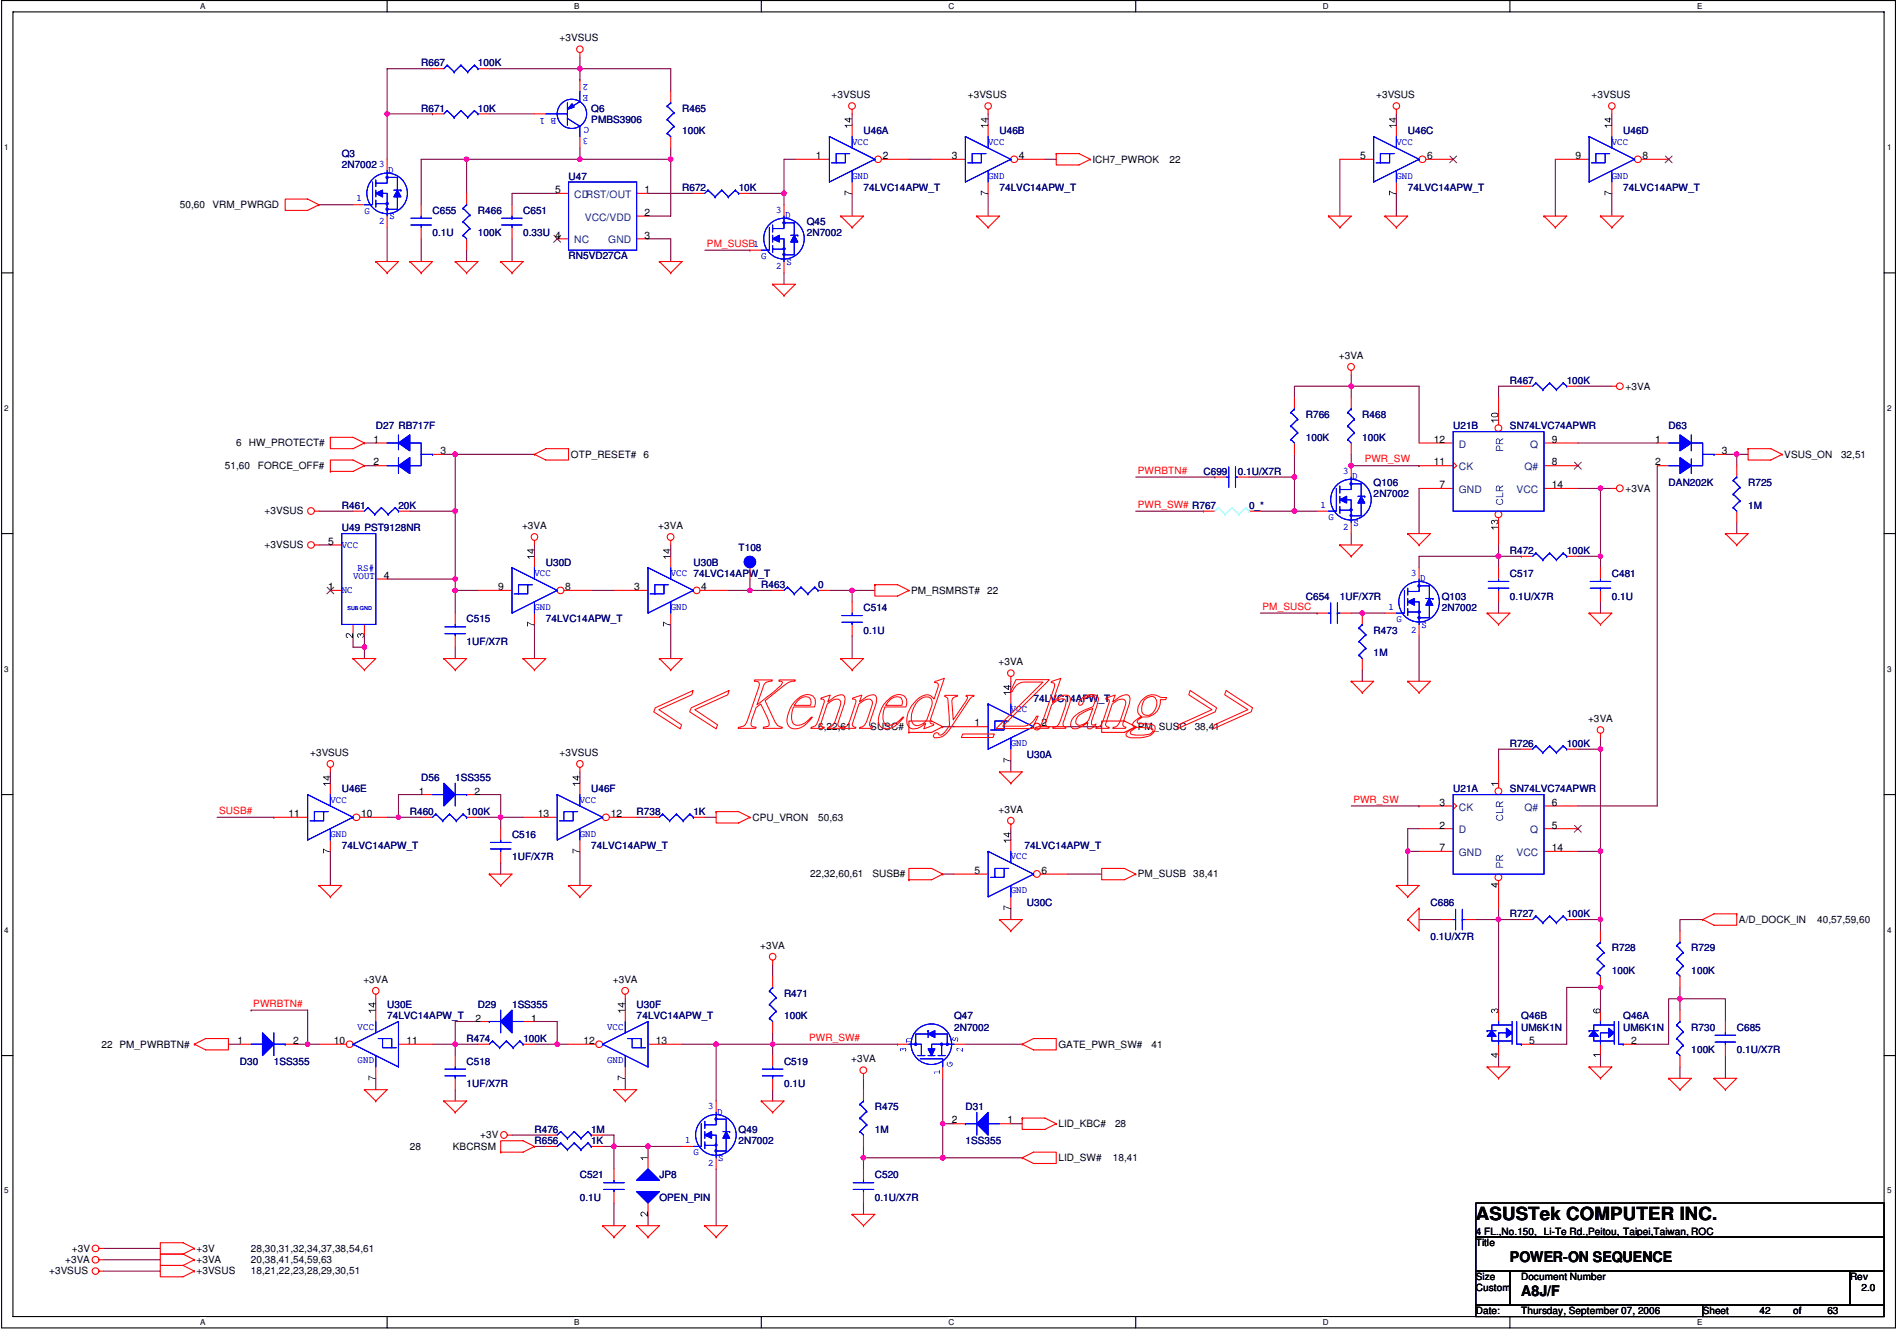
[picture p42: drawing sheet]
<svg xmlns="http://www.w3.org/2000/svg" width="297mm" height="210mm" viewBox="0 0 297 210" stroke-linecap="round" stroke-linejoin="round" font-family="sans-serif">
<defs><g id="words">
<text font-size="2.8" x="231.1" y="191">ASUSTek COMPUTER INC.</text>
<g font-size="2.3">
<text x="236.4" y="197.6">POWER-ON SEQUENCE</text>
<text x="238.2" y="202.9">A8J/F</text>
</g>
<g font-size="1.6" fill="#000080">
<text x="66" y="10.4">R667</text>
<text x="74.8" y="10.4">100K</text>
<text x="66" y="17.5">R671</text>
<text x="74.8" y="17.5">10K</text>
<text x="92.6" y="17.5">Q6</text>
<text x="106.8" y="17.5">R465</text>
<text x="92.6" y="19.3">PMBS3906</text>
<text x="106.8" y="21">100K</text>
<text x="135.2" y="21">U46A</text>
<text x="156.5" y="21">U46B</text>
<text x="220.4" y="21">U46C</text>
<text x="254.2" y="21">U46D</text>
<text x="53.5" y="24.6">Q3</text>
<text x="53.5" y="26.4">2N7002</text>
<text x="89" y="28.2">U47</text>
<text x="106.8" y="29.9">R672</text>
<text x="115.7" y="29.9">10K</text>
<text x="135.2" y="29.9">74LVC14APW_T</text>
<text x="156.5" y="29.9">74LVC14APW_T</text>
<text x="220.4" y="29.9">74LVC14APW_T</text>
<text x="254.2" y="29.9">74LVC14APW_T</text>
<text x="67.7" y="33.4">C655</text>
<text x="74.8" y="33.4">R466</text>
<text x="81.9" y="33.4">C651</text>
<text x="126.3" y="35.2">Q45</text>
<text x="67.7" y="37">0.1U</text>
<text x="74.8" y="37">100K</text>
<text x="81.9" y="37">0.33U 4</text>
<text x="89" y="40.6">RN5VD27CA</text>
<text x="126.3" y="37">2N7002</text>
<text x="204.5" y="65.4">R766</text>
<text x="213.3" y="65.4">R468</text>
<text x="236.4" y="60.1">R467</text>
<text x="245.3" y="60.1">100K</text>
<text x="58.8" y="67.2">D27 RB717F</text>
<text x="204.5" y="69">100K</text>
<text x="213.3" y="69">100K</text>
<text x="227.5" y="67.2">U21B</text>
<text x="236.4" y="67.2">SN74LVC74APWR</text>
<text x="261.3" y="67.2">D63</text>
<text x="188.5" y="74.3">C699</text>
<text x="193.8" y="74.3">0.1U/X7R</text>
<text x="215.1" y="76.1">Q106</text>
<text x="215.1" y="77.9">2N7002</text>
<text x="261.3" y="76.1">DAN202K</text>
<text x="273.7" y="76.1">R725</text>
<text x="53.5" y="79.6">R461</text>
<text x="53.5" y="83.2">U49 PST9128NR</text>
<text x="62.4" y="79.6">20K</text>
<text x="195.6" y="79.6">0_*</text>
<text x="273.7" y="79.6">1M</text>
<text x="85.5" y="88.5">U30D</text>
<text x="108.6" y="88.5">U30B</text>
<text x="115.7" y="86.2">T108</text>
<text x="236.4" y="86.7">R472</text>
<text x="245.3" y="86.7">100K</text>
<text x="119.2" y="92.1">R463</text>
<text x="128.1" y="92.1">0</text>
<text x="135.2" y="95.6">C514</text>
<text x="204.5" y="93.9">C654</text>
<text x="209.8" y="93.9">1UF/X7R</text>
<text x="225.8" y="93.9">Q103</text>
<text x="225.8" y="95.6">2N7002</text>
<text x="236.4" y="90.3">C517</text>
<text x="236.4" y="93.9">0.1U/X7R</text>
<text x="252.4" y="90.3">C481</text>
<text x="252.4" y="93.9">0.1U</text>
<text x="73.1" y="97.4">C515</text>
<text x="73.1" y="100.9">1UF/X7R</text>
<text x="85.5" y="97.4">74LVC14APW_T</text>
<text x="135.2" y="99.2">0.1U</text>
<text x="215.1" y="99.2">R473</text>
<text x="215.1" y="102.7">1M</text>
<text x="161.8" y="109.8">74LVC14APW_T</text>
<text x="160.8" y="118.7">U30A</text>
<text x="236.4" y="116.9">R726</text>
<text x="245.3" y="116.9">100K</text>
<text x="53.5" y="124">U46E</text>
<text x="66" y="122.3">D56</text>
<text x="71.3" y="122.3">1SS355</text>
<text x="92.6" y="124">U46F</text>
<text x="227.5" y="124">U21A</text>
<text x="236.4" y="124">SN74LVC74APWR</text>
<text x="64.2" y="127.6">R460</text>
<text x="73.1" y="127.6">100K</text>
<text x="80.2" y="131.1">C516</text>
<text x="99.7" y="127.6">R738</text>
<text x="108.6" y="127.6">1K</text>
<text x="53.5" y="132.9">74LVC14APW_T</text>
<text x="80.2" y="134.7">1UF/X7R</text>
<text x="92.6" y="132.9">74LVC14APW_T</text>
<text x="160.4" y="132.9">74LVC14APW_T</text>
<text x="160.8" y="141.8">U30C</text>
<text x="224" y="141.8">C686</text>
<text x="236.4" y="143.6">R727</text>
<text x="245.3" y="143.6">100K</text>
<text x="224" y="147.1">0.1U/X7R</text>
<text x="252.4" y="148.9">R728</text>
<text x="264.8" y="148.9">R729</text>
<text x="122.8" y="156">R471</text>
<text x="252.4" y="152.4">100K</text>
<text x="264.8" y="152.4">100K</text>
<text x="60.6" y="157.8">U30E</text>
<text x="60.6" y="159.6">74LVC14APW_T</text>
<text x="74.8" y="157.8">D29</text>
<text x="80.2" y="157.8">1SS355</text>
<text x="99.7" y="157.8">U30F</text>
<text x="99.7" y="159.6">74LVC14APW_T</text>
<text x="122.8" y="159.6">100K</text>
<text x="149.4" y="159.6">Q47</text>
<text x="149.4" y="161.3">2N7002</text>
<text x="238.2" y="159.6">Q46B</text>
<text x="238.2" y="161.3">UM6K1N</text>
<text x="254.2" y="159.6">Q46A</text>
<text x="254.2" y="161.3">UM6K1N</text>
<text x="264.8" y="161.3">R730</text>
<text x="271.9" y="161.3">C685</text>
<text x="37.5" y="166.6">D30</text>
<text x="42.9" y="166.6">1SS355</text>
<text x="73.1" y="166.6">C518</text>
<text x="73.1" y="163.1">R474</text>
<text x="82" y="163.1">100K</text>
<text x="122.8" y="166.6">C519</text>
<text x="264.8" y="164.9">100K</text>
<text x="271.9" y="164.9">0.1U/X7R</text>
<text x="73.1" y="170.2">1UF/X7R</text>
<text x="122.8" y="170.2">0.1U</text>
<text x="137" y="173.7">R475</text>
<text x="151.2" y="173.7">D31</text>
<text x="83.7" y="177.3">R476</text>
<text x="83.7" y="179.1">R656</text>
<text x="92.6" y="177.3">1M</text>
<text x="92.6" y="179.1">1K</text>
<text x="115.7" y="177.3">Q49</text>
<text x="115.7" y="179.1">2N7002</text>
<text x="137" y="177.3">1M</text>
<text x="151.2" y="179.1">1SS355</text>
<text x="90.8" y="184.4">C521</text>
<text x="103.2" y="184.4">JP8</text>
<text x="137" y="184.4">C520</text>
<text x="90.8" y="188">0.1U</text>
<text x="103.2" y="188">OPEN_PIN</text>
<text x="137" y="188">0.1U/X7R</text>
</g>
<g font-size="1.6">
<text x="87.6" y="6.5">+3VSUS</text>
<text x="130.2" y="15.4">+3VSUS</text>
<text x="151.5" y="15.4">+3VSUS</text>
<text x="215.5" y="15.4">+3VSUS</text>
<text x="249.2" y="15.4">+3VSUS</text>
<text x="127.8" y="24.9">1</text>
<text x="138.2" y="24.9">2</text>
<text x="149.1" y="24.9">3</text>
<text x="159.6" y="24.9">4</text>
<text x="171.1" y="25.5">ICH7_PWROK</text>
<text x="183.1" y="25.5">22</text>
<text x="213" y="24.9">5</text>
<text x="223.5" y="24.9">6</text>
<text x="246.7" y="24.9">9</text>
<text x="257.2" y="24.9">8</text>
<text x="28.1" y="32.6">50,60</text>
<text x="33.3" y="32.6">VRM_PWRGD</text>
<text x="86.9" y="30.3">5</text>
<text x="100.9" y="30.3">1</text>
<text x="100.9" y="33.8">2</text>
<text x="100.9" y="37.3">3</text>
<text x="209.6" y="56.2">+3VA</text>
<text x="254.5" y="61">+3VA</text>
<text x="37" y="69.8">6 HW_PROTECT#</text>
<text x="58.5" y="69.3">1</text>
<text x="69" y="71.1">3</text>
<text x="89.4" y="71.6">OTP_RESET# 6</text>
<text x="224.5" y="69.3">12</text>
<text x="243" y="69.3">9</text>
<text x="259.2" y="69.3">1</text>
<text x="269.6" y="71.1">3</text>
<text x="279.4" y="71.6">VSUS_ON</text>
<text x="288.3" y="71.6">32,51</text>
<text x="35.2" y="73.4">51,60</text>
<text x="40.4" y="73.4">FORCE_OFF#</text>
<text x="58.5" y="72.9">2</text>
<text x="224.5" y="72.9">11</text>
<text x="225.4" y="76.4">7</text>
<text x="243" y="72.9">8</text>
<text x="243" y="76.4">14</text>
<text x="254.5" y="77">+3VA</text>
<text x="259.2" y="72.9">2</text>
<text x="41.4" y="80.5">+3VSUS</text>
<text x="81.7" y="82.8">+3VA</text>
<text x="103.1" y="82.8">+3VA</text>
<text x="41.4" y="85.9">+3VSUS</text>
<text x="51.4" y="85.3">5</text>
<text x="51.4" y="92.4">1</text>
<text x="60.1" y="90.6">4</text>
<text x="78" y="92.4">9</text>
<text x="88.5" y="92.4">8</text>
<text x="99.3" y="92.4">3</text>
<text x="109.8" y="92.4">4</text>
<text x="142.7" y="93">PM_RSMRST#</text>
<text x="154.6" y="93">22</text>
<text x="156.3" y="104.1">+3VA</text>
<text x="152.6" y="113.7">1</text>
<text x="163.1" y="113.7">2</text>
<text x="248.7" y="113">+3VA</text>
<text x="48.6" y="118.3">+3VSUS</text>
<text x="87.6" y="118.3">+3VSUS</text>
<text x="128.1" y="114.3">6,22,61</text>
<text x="136.3" y="114.3">SUSC#</text>
<text x="178.2" y="114.3">PM_SUSC</text>
<text x="187.1" y="114.3">38,41</text>
<text x="65.6" y="124.4">1</text>
<text x="74.3" y="124.4">2</text>
<text x="45.2" y="127.9">11</text>
<text x="56.6" y="127.9">10</text>
<text x="84.2" y="127.9">13</text>
<text x="95.6" y="127.9">12</text>
<text x="117.8" y="128.5">CPU_VRON</text>
<text x="128.1" y="128.5">50,63</text>
<text x="156.3" y="127.2">+3VA</text>
<text x="225.4" y="129.7">2</text>
<text x="225.4" y="126.2">3</text>
<text x="243" y="129.7">5</text>
<text x="243" y="126.2">6</text>
<text x="126.9" y="137.3">22,32,60,61</text>
<text x="136.6" y="137.3">SUSB#</text>
<text x="152.6" y="136.8">5</text>
<text x="163.1" y="136.8">6</text>
<text x="178.2" y="137.3">PM_SUSB</text>
<text x="186.9" y="137.3">38,41</text>
<text x="225.4" y="133.2">7</text>
<text x="243" y="133.2">14</text>
<text x="119" y="148.5">+3VA</text>
<text x="272.3" y="144.4">A/D_DOCK_IN</text>
<text x="284.5" y="144.4">40,57,59,60</text>
<text x="56.9" y="153.8">+3VA</text>
<text x="96" y="153.8">+3VA</text>
<text x="74.5" y="159.9">2</text>
<text x="83.2" y="159.9">1</text>
<text x="15.9" y="164">22 PM_PWRBTN#</text>
<text x="37.2" y="163.4">1</text>
<text x="45.9" y="163.4">2</text>
<text x="52.3" y="163.4">10</text>
<text x="63.7" y="163.4">11</text>
<text x="91.4" y="163.4">12</text>
<text x="102.7" y="163.4">13</text>
<text x="133.3" y="166.3">+3VA</text>
<text x="165.7" y="164">GATE_PWR_SW#</text>
<text x="180.3" y="164">41</text>
<text x="239.4" y="163.4">5</text>
<text x="255.4" y="163.4">2</text>
<text x="64.2" y="180">28</text>
<text x="70.9" y="180">KBCRSM</text>
<text x="75.2" y="178.2">+3V</text>
<text x="149.1" y="175.9">2</text>
<text x="157.8" y="175.9">1</text>
<text x="165.7" y="176.4">LID_KBC#</text>
<text x="174.6" y="176.4">28</text>
<text x="165.7" y="181.7">LID_SW#</text>
<text x="174.2" y="181.7">18,41</text>
<text x="10.2" y="197.7">+3VA</text>
<text x="11.3" y="196">+3V</text>
<text x="30.8" y="197.7">+3VA</text>
<text x="30.8" y="196">+3V</text>
<text x="39.3" y="196">28,30,31,32,34,37,38,54,61</text>
<text x="39.3" y="197.7">20,38,41,54,59,63</text>
<text x="231.1" y="195.1">Title</text>
<text x="231.1" y="193.3">4 FL.,No.150, Li-Te Rd.,Peitou, Taipei,Taiwan, ROC</text>
<text x="7.7" y="199.5">+3VSUS</text>
<text x="30.8" y="199.5">+3VSUS</text>
<text x="39.3" y="199.5">18,21,22,23,28,29,30,51</text>
<text x="231.1" y="200.4">Size</text>
<text x="231.1" y="202.1">Custom</text>
<text x="238.2" y="200.4">Document Number</text>
<text x="289.7" y="200.4">Rev</text>
<text x="291.5" y="202.1">2.0</text>
<text x="231.1" y="205.7">Date:</text>
<text x="238.2" y="205.7">Thursday, September 07, 2006</text>
<text x="266.6" y="205.7">Sheet</text>
<text x="275.5" y="205.7">42</text>
<text x="280.8" y="205.7">of</text>
<text x="286.2" y="205.7">63</text>
</g>
<g font-size="1.6" fill="#00f">
<text x="92.1" y="14.9" transform="rotate(180 92.1 14.9)">E</text>
<text x="92.1" y="13.2" transform="rotate(180 92.1 13.2)">2</text>
<text x="87.1" y="18.5" transform="rotate(180 87.1 18.5)">B 1</text>
<text x="92.1" y="21.7" transform="rotate(180 92.1 21.7)">3</text>
<text x="92.2" y="19.9" transform="rotate(180 92.2 19.9)">C</text>
<text x="133.4" y="22.6">VCC</text>
<text x="154.7" y="22.6">VCC</text>
<text x="218.6" y="22.6">VCC</text>
<text x="252.4" y="22.6">VCC</text>
<text x="59.4" y="26.2">3</text>
<text x="60.8" y="27.1">D</text>
<text x="133.4" y="28">GND</text>
<text x="154.7" y="28">GND</text>
<text x="218.6" y="28">GND</text>
<text x="252.4" y="28">GND</text>
<text x="55.8" y="31.5">1</text>
<text x="57.1" y="33.4">G</text>
<text x="59.4" y="35.1">2</text>
<text x="61" y="34.3">S</text>
<text x="121.5" y="33.3">3</text>
<text x="122.9" y="34.2">D</text>
<text x="118" y="38.6">1</text>
<text x="119.2" y="40.6">G</text>
<text x="123.1" y="41.4">S</text>
<text x="121.5" y="42.2">2</text>
<text x="210.3" y="74.1">3</text>
<text x="211.7" y="75">D</text>
<text x="206.8" y="79.5">1</text>
<text x="208" y="81.4">G</text>
<text x="210.3" y="83">2</text>
<text x="211.9" y="82.3">S</text>
<text x="53.5" y="85.9">VCC</text>
<text x="56" y="89.4">RS#</text>
<text x="53.5" y="92.8">NC</text>
<text x="55.3" y="90.6">VOUT</text>
<text x="83.7" y="90.1">VCC</text>
<text x="83.7" y="95.5">GND</text>
<text x="105" y="90.1">VCC 74LVC14APW_T</text>
<text x="105" y="95.5">GND</text>
<text x="217.4" y="95.5">1</text>
<text x="221" y="90.1">3</text>
<text x="222.4" y="91">D</text>
<text x="218.6" y="97.4">G</text>
<text x="221" y="99">2</text>
<text x="222.6" y="98.3">S</text>
<text x="158.3" y="111.4">VCC</text>
<text x="158.3" y="116.8">GND</text>
<text x="51.7" y="125.6">VCC</text>
<text x="90.8" y="125.6">VCC</text>
<text x="51.7" y="131">GND</text>
<text x="90.8" y="131">GND</text>
<text x="158.3" y="134.5">VCC</text>
<text x="158.3" y="139.8">GND</text>
<text x="56" y="161.2">VCC</text>
<text x="95.1" y="161.2">VCC</text>
<text x="56" y="166.5">GND</text>
<text x="95.1" y="166.5">GND</text>
<text x="110.9" y="173.6">3</text>
<text x="107.3" y="178.9">1</text>
<text x="112.3" y="174.5">D</text>
<text x="108.6" y="180.8">G</text>
<text x="110.9" y="182.5">2</text>
<text x="112.5" y="181.7">S</text>
</g>
<g font-size="1.6" fill="#004080">
<text x="89.9" y="31">CDRST/OUT</text>
<text x="91.6" y="34.5">VCC/VDD</text>
<text x="89.9" y="38.1">NC</text>
<text x="95.2" y="38.1">GND</text>
<text x="228.4" y="70.1">D</text>
<text x="239.6" y="70.1">Q</text>
<text x="228.4" y="77.2">GND</text>
<text x="228.4" y="73.6">CK</text>
<text x="237.4" y="77.2">VCC</text>
<text x="238.7" y="73.6">Q#</text>
<text x="228.4" y="130.4">D</text>
<text x="228.4" y="126.9">CK</text>
<text x="238.7" y="126.9">Q#</text>
<text x="239.6" y="130.4">Q</text>
<text x="228.4" y="134">GND</text>
<text x="237.4" y="134">VCC</text>
</g>
<g font-size="1.6" fill="#f00">
<text x="110.7" y="38.6">PM_SUSB1</text>
<text x="178.2" y="74.1">PWRBTN#</text>
<text x="213.7" y="72.3">PWR_SW</text>
<text x="178.2" y="79.5">PWR_SW# R767</text>
<text x="197.7" y="95.5">PM_SUSC</text>
<text x="211.9" y="125.6">PWR_SW</text>
<text x="34.3" y="127.4">SUSB#</text>
<text x="39.7" y="157.6">PWRBTN#</text>
<text x="126.7" y="162.9">PWR_SW#</text>
</g>
<g font-size="1.3">
<text x="31.3" y="1.4">A</text>
<text x="89.9" y="1.4">B</text>
<text x="148.5" y="1.4">C</text>
<text x="207.1" y="1.4">D</text>
<text x="265.7" y="1.4">E</text>
<text x=".7" y="23.4">1</text>
<text x="295.5" y="23.4">1</text>
<text x=".7" y="64.3">2</text>
<text x="295.5" y="64.3">2</text>
<text x=".7" y="105.1">3</text>
<text x="295.5" y="105.1">3</text>
<text x=".7" y="146">4</text>
<text x="295.5" y="146">4</text>
<text x=".7" y="186.8">5</text>
<text x="295.5" y="186.8">5</text>
<text x="31.3" y="207.4">A</text>
<text x="89.9" y="207.4">B</text>
<text x="148.5" y="207.4">C</text>
<text x="207.1" y="207.4">D</text>
<text x="265.7" y="207.4">E</text>
</g>
<text font-size=".8" fill="#00f" x="54.4" y="95.5">SUB GND</text>
</g></defs>
<path d="M.3 .1h296.5v207.8h-296.5zM2 1.9h293v204.2h-293z" fill="none" stroke="#000" stroke-width=".17"/>
<g fill="#fff">
<path d="M31.3 .3h.9v1.4h-.9z"/>
<path d="M31.3 206.2h.9v1.5h-.9z"/>
</g>
<path d="M60.6 .1v1.8M60.6 206.1v1.8" fill="none" stroke="#000" stroke-width=".17"/>
<g fill="#fff">
<path d="M89.9 .3h.9v1.4h-.9z"/>
<path d="M89.9 206.2h.9v1.5h-.9z"/>
</g>
<path d="M119.2 .1v1.8M119.2 206.1v1.8" fill="none" stroke="#000" stroke-width=".17"/>
<g fill="#fff">
<path d="M148.5 .3h.9v1.4h-.9z"/>
<path d="M148.5 206.2h.9v1.5h-.9z"/>
</g>
<path d="M177.8 .1v1.8M177.8 206.1v1.8" fill="none" stroke="#000" stroke-width=".17"/>
<g fill="#fff">
<path d="M207.1 .3h1v1.4h-1z"/>
<path d="M207.1 206.2h1v1.5h-1z"/>
</g>
<path d="M236.4 .1v1.8M236.4 206.1v1.8" fill="none" stroke="#000" stroke-width=".17"/>
<g fill="#fff">
<path d="M265.7 .3h.9v1.4h-.9z"/>
<path d="M265.7 206.2h.9v1.5h-.9z"/>
<path d="M.7 22.3h.7v1.4h-.7z"/>
<path d="M295.4 22.3h.8v1.4h-.8z"/>
<path d="M.7 63.1h.7v1.5h-.7z"/>
<path d="M295.4 63.1h.8v1.5h-.8z"/>
</g>
<path d="M.3 42.7h1.7M295 42.7h1.8" fill="none" stroke="#000" stroke-width=".17"/>
<g fill="#fff">
<path d="M.7 103.9h.7v1.5h-.7z"/>
<path d="M295.4 103.9h.8v1.5h-.8z"/>
</g>
<path d="M.3 83.5h1.7M295 83.5h1.8" fill="none" stroke="#000" stroke-width=".17"/>
<g fill="#fff">
<path d="M.7 144.8h.7v1.5h-.7z"/>
<path d="M295.4 144.8h.8v1.5h-.8z"/>
</g>
<path d="M.3 124.4h1.7M295 124.4h1.8" fill="none" stroke="#000" stroke-width=".17"/>
<g fill="#fff">
<path d="M.7 185.6h.7v1.5h-.7z"/>
<path d="M295.4 185.6h.8v1.5h-.8z"/>
</g>
<path d="M.3 165.2h1.7M295 165.2h1.8" fill="none" stroke="#000" stroke-width=".17"/>
<path d="M117.4 92.4h.1M117.4 92.4h3.6M117.4 90.6v1.8M147.6 113.7h1.8" fill="none" stroke="#800040" stroke-width=".17"/>
<circle cx="117.4" cy="92.4" r=".34" fill="#f0f"/>
<circle cx="117.4" cy="92.4" r=".34" fill="none" stroke="#f0f" stroke-width=".17"/>
<g fill="none" stroke="#800040" stroke-width=".17">
<path d="M69.5 71.1h1.8M113.9 92.4h3.5M158.3 106.6v1.8M158.3 119v1.8M167.2 113.7h5.3M147.6 136.8h1.8M158.3 129.7v1.8M167.2 136.8h5.3M74.8 159.9h-3.5v3.5M158.3 142.2v1.7M71.3 163.4h.1M87.2 163.4h1.8"/>
<path d="M135.2 179.5v1.7M135.2 188.3v1.8"/>
</g>
<circle cx="71.3" cy="163.4" r=".35" fill="#f0f"/>
<circle cx="71.3" cy="163.4" r=".35" fill="none" stroke="#f0f" stroke-width=".17"/>
<path d="M97.9 156.3v1.8M35.8 163.4h1.7M58.8 168.8v1.8M96.1 179.5v3.5M97.9 168.8v1.8M147.6 175.9h.1M147.6 168.8v7.1M158.3 175.9h1.8M96.1 188.3v3.6M135.2 181.2v1.8" fill="none" stroke="#800040" stroke-width=".17"/>
<circle cx="147.6" cy="175.9" r=".35" fill="#f0f"/>
<circle cx="147.6" cy="175.9" r=".35" fill="none" stroke="#f0f" stroke-width=".17"/>
<path d="M83.7 159.9h3.5M71.3 163.4v1.8M71.3 170.6v1.7M96.1 179.5h5.4M101.5 179.5h.1M121 170.6v1.7M147.6 181.2h12.5" fill="none" stroke="#800040" stroke-width=".17"/>
<circle cx="96.1" cy="179.4" r=".35" fill="#f0f"/>
<circle cx="96.1" cy="179.4" r=".35" fill="none" stroke="#f0f" stroke-width=".17"/>
<circle cx="101.4" cy="179.4" r=".36" fill="#f0f"/>
<circle cx="101.4" cy="179.4" r=".36" fill="none" stroke="#f0f" stroke-width=".17"/>
<path d="M58.8 156.3v1.8M67.7 163.4h7.1M147.6 175.9h1.8M112.1 183v8.9M135.2 181.2h12.4M147.6 181.2h.1" fill="none" stroke="#800040" stroke-width=".17"/>
<circle cx="135.2" cy="181.2" r=".36" fill="#f0f"/>
<circle cx="135.2" cy="181.2" r=".36" fill="none" stroke="#f0f" stroke-width=".17"/>
<circle cx="147.6" cy="181.2" r=".35" fill="#f0f"/>
<circle cx="147.6" cy="181.2" r=".35" fill="none" stroke="#f0f" stroke-width=".17"/>
<path d="M80.2 177.7h5.3M83.7 163.4h3.5M135.2 168.8v1.8M147.6 175.9v5.3M147.6 181.2h.1" fill="none" stroke="#800040" stroke-width=".17"/>
<circle cx="147.6" cy="181.2" r=".35" fill="#f0f"/>
<circle cx="147.6" cy="181.2" r=".35" fill="none" stroke="#f0f" stroke-width=".17"/>
<path d="M87.2 159.9v3.5M87.2 163.4h.1" fill="none" stroke="#800040" stroke-width=".17"/>
<circle cx="87.2" cy="163.4" r=".34" fill="#f0f"/>
<circle cx="87.2" cy="163.4" r=".34" fill="none" stroke="#f0f" stroke-width=".17"/>
<path d="M211.6 72.9h10.6M222.2 72.9h.1M222.2 99.5v7.1M234.6 87.1h.1M234.6 85.3v1.8M121 151v1.8M83.7 179.5h1.8M94.4 177.7h1.7v1.8h-1.7M121 163.4h19.5M140.5 163.4h.1M151.2 163.4h8.9" fill="none" stroke="#800040" stroke-width=".17"/>
<circle cx="234.6" cy="87.1" r=".35" fill="#f0f"/>
<circle cx="234.6" cy="87.1" r=".35" fill="none" stroke="#f0f" stroke-width=".17"/>
<path d="M211.6 72.9h.1M211.6 71.1v1.8M222.2 76.5v7M234.6 60.5h3.6" fill="none" stroke="#800040" stroke-width=".17"/>
<circle cx="211.6" cy="72.9" r=".36" fill="#f0f"/>
<circle cx="211.6" cy="72.9" r=".36" fill="none" stroke="#f0f" stroke-width=".17"/>
<path d="M222.2 60.5v8.8M247.1 76.5h3.5M211.6 83.5v1.8M234.6 94.2v1.8M234.6 87.1h3.6M238.2 87.1h.1" fill="none" stroke="#800040" stroke-width=".17"/>
<circle cx="234.6" cy="87.1" r=".35" fill="#f0f"/>
<circle cx="234.6" cy="87.1" r=".35" fill="none" stroke="#f0f" stroke-width=".17"/>
<path d="M211.6 60.5v1.7M234.6 60.5v1.7M247.1 60.5h5.3M211.6 96h1.7M213.3 96h.1M222.2 87.1v1.8M234.6 87.1v1.8" fill="none" stroke="#800040" stroke-width=".17"/>
<circle cx="213.3" cy="96" r=".34" fill="#f0f"/>
<circle cx="213.3" cy="96" r=".34" fill="none" stroke="#f0f" stroke-width=".17"/>
<g fill="none" stroke="#800040" stroke-width=".17">
<path d="M64.2 80h7.1M92.6 92.4h3.5M197.4 96h8.8M206.2 96h.1M213.3 96h3.6M222.2 87.1h12.4M213.3 104.9v1.7M34 127.9h8.9M42.9 127.9h.1M51.7 120.8v1.8M51.7 133.3v5.3M78.4 127.9h.1"/>
<path d="M78.4 124.4v3.5M90.8 120.8v1.8M90.8 133.3v5.3"/>
</g>
<circle cx="78.4" cy="127.9" r=".35" fill="#f0f"/>
<circle cx="78.4" cy="127.9" r=".35" fill="none" stroke="#f0f" stroke-width=".17"/>
<path d="M60.6 127.9h5.4M62.4 127.9h.1M74.8 124.4h3.6M78.4 127.9v1.8M78.4 135v1.8" fill="none" stroke="#800040" stroke-width=".17"/>
<circle cx="62.4" cy="127.9" r=".34" fill="#f0f"/>
<circle cx="62.4" cy="127.9" r=".34" fill="none" stroke="#f0f" stroke-width=".17"/>
<path d="M133.4 92.4v1.8M66 124.4h-3.6v3.5M74.8 127.9h7.1M46.4 163.4h1.8M48.2 163.4h.1" fill="none" stroke="#800040" stroke-width=".17"/>
<circle cx="48.2" cy="163.4" r=".34" fill="#f0f"/>
<circle cx="48.2" cy="163.4" r=".34" fill="none" stroke="#f0f" stroke-width=".17"/>
<path d="M112.1 163.4h8.9M121 163.4h.1" fill="none" stroke="#800040" stroke-width=".17"/>
<circle cx="121" cy="163.4" r=".34" fill="#f0f"/>
<circle cx="121" cy="163.4" r=".34" fill="none" stroke="#f0f" stroke-width=".17"/>
<path d="M106.8 163.4h5.3M112.1 163.4h.1M112.1 163.4v8.9M121 161.7v3.5" fill="none" stroke="#800040" stroke-width=".17"/>
<circle cx="112.1" cy="163.4" r=".35" fill="#f0f"/>
<circle cx="112.1" cy="163.4" r=".35" fill="none" stroke="#f0f" stroke-width=".17"/>
<path d="M234.6 143.9h.1M234.6 142.2v1.7" fill="none" stroke="#800040" stroke-width=".17"/>
<circle cx="234.6" cy="143.9" r=".36" fill="#f0f"/>
<circle cx="234.6" cy="143.9" r=".36" fill="none" stroke="#f0f" stroke-width=".17"/>
<path d="M270.2 71.1h3.5M271.9 71.1h.1M271.9 71.1v1.8M250.6 94.2v1.8M271.9 81.8v1.7M234.6 117.3v1.7" fill="none" stroke="#800040" stroke-width=".17"/>
<circle cx="271.9" cy="71.1" r=".36" fill="#f0f"/>
<circle cx="271.9" cy="71.1" r=".36" fill="none" stroke="#f0f" stroke-width=".17"/>
<path d="M247.1 69.3h12.4M259.5 72.9v53.3M234.6 117.3h3.6M250.6 133.3v10.6M250.6 143.9h.1" fill="none" stroke="#800040" stroke-width=".17"/>
<circle cx="250.6" cy="133.2" r=".35" fill="#f0f"/>
<circle cx="250.6" cy="133.2" r=".35" fill="none" stroke="#f0f" stroke-width=".17"/>
<g fill="none" stroke="#800040" stroke-width=".17">
<path d="M218.6 17.8v1.8M252.4 17.8v1.8M209.8 24.9v8.9M218.6 30.3v3.5M243.5 24.9v8.9M252.4 30.3v3.5M129.9 92.4h3.5M133.4 92.4h.1M211.6 126.2h10.6M222.2 126.2h.1M247.1 126.2h12.4M222.2 143.9h3.6"/>
<path d="M231.1 143.9h3.5M234.6 165.2v1.8"/>
</g>
<circle cx="133.4" cy="92.4" r=".35" fill="#f0f"/>
<circle cx="133.4" cy="92.4" r=".35" fill="none" stroke="#f0f" stroke-width=".17"/>
<path d="M211.6 58.7v1.8M57.1 69.3h1.7M211.6 60.5h.1M71.3 101.3v1.8" fill="none" stroke="#800040" stroke-width=".17"/>
<circle cx="211.6" cy="60.4" r=".35" fill="#f0f"/>
<circle cx="211.6" cy="60.4" r=".35" fill="none" stroke="#f0f" stroke-width=".17"/>
<path d="M105 97.7v5.4M250.6 117.3h.1M250.6 115.5v17.8" fill="none" stroke="#800040" stroke-width=".17"/>
<circle cx="250.6" cy="117.3" r=".34" fill="#f0f"/>
<circle cx="250.6" cy="117.3" r=".34" fill="none" stroke="#f0f" stroke-width=".17"/>
<path d="M49.9 85.3h1.8M71.3 90.6h.1M71.3 80v10.6M220.4 129.7h1.8M247.1 133.3h3.5" fill="none" stroke="#800040" stroke-width=".17"/>
<circle cx="71.3" cy="90.6" r=".35" fill="#f0f"/>
<circle cx="71.3" cy="90.6" r=".35" fill="none" stroke="#f0f" stroke-width=".17"/>
<path d="M71.3 92.4h.1M71.3 90.6v5.4" fill="none" stroke="#800040" stroke-width=".17"/>
<circle cx="71.3" cy="92.4" r=".35" fill="#f0f"/>
<circle cx="71.3" cy="92.4" r=".35" fill="none" stroke="#f0f" stroke-width=".17"/>
<path d="M250.6 76.5v10.6M49.9 80h5.4M83.7 97.7v5.4M250.6 87.1h.1" fill="none" stroke="#800040" stroke-width=".17"/>
<circle cx="250.6" cy="76.4" r=".35" fill="#f0f"/>
<circle cx="250.6" cy="76.4" r=".35" fill="none" stroke="#f0f" stroke-width=".17"/>
<circle cx="250.6" cy="87.1" r=".34" fill="#f0f"/>
<circle cx="250.6" cy="87.1" r=".34" fill="none" stroke="#f0f" stroke-width=".17"/>
<path d="M83.7 71.1h-12.4v8.9M211.6 60.5h10.6M71.3 80h.1M71.3 92.4h3.5M105 85.3v1.8M247.1 117.3h3.5" fill="none" stroke="#800040" stroke-width=".17"/>
<circle cx="71.3" cy="71.1" r=".36" fill="#f0f"/>
<circle cx="71.3" cy="71.1" r=".36" fill="none" stroke="#f0f" stroke-width=".17"/>
<circle cx="71.3" cy="80" r=".36" fill="#f0f"/>
<circle cx="71.3" cy="80" r=".36" fill="none" stroke="#f0f" stroke-width=".17"/>
<g fill="none" stroke="#800040" stroke-width=".17">
<path d="M90.8 9v1.8h-14.2M66 24.9h7.1M73.1 24.9h.1M101.5 30.3h7.1M101.5 37.4h3.5M142.3 24.9h3.6M250.6 76.5h1.8M55.3 99.5v1.8M60.6 90.6h10.7M83.7 85.3v1.8M133.4 99.5v3.6M133.4 92.4h3.6"/>
<path d="M247.1 87.1h3.5v1.8M57.1 101.3v1.8M220.4 133.3h1.8M247.1 143.9h3.5"/>
</g>
<circle cx="73.1" cy="24.9" r=".35" fill="#f0f"/>
<circle cx="73.1" cy="24.9" r=".35" fill="none" stroke="#f0f" stroke-width=".17"/>
<path d="M60.6 17.8v7.1M90.8 10.8h14.2M133.4 17.8v1.8M60.6 35.6v5.3M66 37.4v3.5M73.1 24.9h17.7M80.2 37.4v3.5M90.8 24.9h.1M90.8 23.2v1.7M122.8 24.9h1.7M220.4 133.3v5.3" fill="none" stroke="#800040" stroke-width=".17"/>
<circle cx="90.8" cy="24.9" r=".34" fill="#f0f"/>
<circle cx="90.8" cy="24.9" r=".34" fill="none" stroke="#f0f" stroke-width=".17"/>
<path d="M76.6 17.8h7.1M90.8 24.9h14.2M105 24.9h.1M105 23.2v10.6h-3.5M117.4 30.3h5.4M133.4 30.3v3.5M163.6 24.9h1.8" fill="none" stroke="#800040" stroke-width=".17"/>
<circle cx="105" cy="24.9" r=".35" fill="#f0f"/>
<circle cx="105" cy="24.9" r=".35" fill="none" stroke="#f0f" stroke-width=".17"/>
<path d="M105 10.8v3.5M154.7 17.8v1.8M66 24.9v7.1M73.1 24.9v5.4M73.1 39.2v1.7M80.2 30.3h7M57.1 99.5v1.8M57.1 101.3h.1" fill="none" stroke="#800040" stroke-width=".17"/>
<circle cx="57" cy="101.3" r=".35" fill="#f0f"/>
<circle cx="57" cy="101.3" r=".35" fill="none" stroke="#f0f" stroke-width=".17"/>
<path d="M67.7 17.8h.1M67.7 10.8h-7.1v7h7.1M80.2 30.3v1.7M122.8 42.7v1.8M55.3 101.3h1.8" fill="none" stroke="#800040" stroke-width=".17"/>
<circle cx="60.6" cy="17.8" r=".34" fill="#f0f"/>
<circle cx="60.6" cy="17.8" r=".34" fill="none" stroke="#f0f" stroke-width=".17"/>
<path d="M220.4 133.3h.1M220.4 129.7v3.6" fill="none" stroke="#800040" stroke-width=".17"/>
<circle cx="220.4" cy="133.2" r=".35" fill="#f0f"/>
<circle cx="220.4" cy="133.2" r=".35" fill="none" stroke="#f0f" stroke-width=".17"/>
<path d="M49.9 32h5.4M110.4 39.2h7M117.4 39.2h.1M122.8 30.3h.1M122.8 24.9v5.4M154.7 30.3v3.5" fill="none" stroke="#800040" stroke-width=".17"/>
<circle cx="122.8" cy="30.3" r=".34" fill="#f0f"/>
<circle cx="122.8" cy="30.3" r=".34" fill="none" stroke="#f0f" stroke-width=".17"/>
<path d="M90.8 12.5h.1M90.8 10.8v1.7" fill="none" stroke="#800040" stroke-width=".17"/>
<circle cx="90.8" cy="10.7" r=".35" fill="#f0f"/>
<circle cx="90.8" cy="10.7" r=".35" fill="none" stroke="#f0f" stroke-width=".17"/>
<path d="M122.8 30.3v1.7M238.2 143.9h-3.6v14.2M250.6 143.9h.1M250.6 143.9v1.8" fill="none" stroke="#800040" stroke-width=".17"/>
<circle cx="250.6" cy="143.9" r=".35" fill="#f0f"/>
<circle cx="250.6" cy="143.9" r=".35" fill="none" stroke="#f0f" stroke-width=".17"/>
<path d="M250.6 154.6h.1M250.6 154.6h-5.3v8.8h-5.3" fill="none" stroke="#800040" stroke-width=".17"/>
<circle cx="250.6" cy="154.6" r=".34" fill="#f0f"/>
<circle cx="250.6" cy="154.6" r=".34" fill="none" stroke="#f0f" stroke-width=".17"/>
<path d="M263.1 154.6v1.7h-1.8v7.1M263.1 156.3h.1M263.1 156.3v1.8M263.1 167v1.8M270.2 165.2v3.6" fill="none" stroke="#800040" stroke-width=".17"/>
<circle cx="263" cy="156.3" r=".35" fill="#f0f"/>
<circle cx="263" cy="156.3" r=".35" fill="none" stroke="#f0f" stroke-width=".17"/>
<g fill="none" stroke="#800040" stroke-width=".17">
<path d="M105 37.4v3.5M57.1 72.9h1.7M177.8 74.7h12.4M190.2 74.7h.1M195.6 74.7h7.1M202.7 71.1v8.9M211.6 60.5h-8.9v1.7M177.8 80h10.7M188.5 80h.1M202.7 80h.1M99.7 127.9h1.8M110.4 127.9h1.7"/>
<path d="M39.3 158.1h.1M39.3 158.1h8.9v5.3h1.7M250.6 154.6v3.5M263.1 156.3h7.1v3.6M266.6 143.9h-3.5v1.8M106.8 179.5h-5.3v1.7M250.6 165.2v1.8M255.9 163.4h5.4M16.2 199h8.9M16.2 195.4h8.9M16.2 197.2h8.9M101.5 190.1v1.8"/>
</g>
<circle cx="202.7" cy="74.7" r=".36" fill="#f0f"/>
<circle cx="202.7" cy="74.7" r=".36" fill="none" stroke="#f0f" stroke-width=".17"/>
<circle cx="202.7" cy="80" r=".36" fill="#f0f"/>
<circle cx="202.7" cy="80" r=".36" fill="none" stroke="#f0f" stroke-width=".17"/>
<path d="M197.4 80h8.8M202.7 80h.1" fill="none" stroke="#800040" stroke-width=".17"/>
<g fill="none" stroke="#f00" stroke-width=".17">
<path d="M90.8 8.3v.7M133.4 17.1v.7M154.7 17.1v.7M218.6 17.1v.7M252.4 17.1v.7M44.7 31.2h3.5l1.7 .8-1.7 .9h-3.5zM49.9 32h.1M131.7 33.8h.1M131.7 33.8h3.5l-1.8 1.8M131.7 33.8l1.7 1.8M133.4 35.6h.1M152.9 33.8h.1"/>
<path d="M152.9 33.8h3.6l-1.8 1.8M152.9 33.8l1.8 1.8M154.7 35.6h.1M165.4 24v1.8h3.5l1.8-.9M165.4 24h.1M165.4 24h3.5l1.8 .9M170.7 24.9h.1M208 33.8h.1M208 33.8h3.6l-1.8 1.8M208 33.8l1.8 1.8M209.8 35.6h.1M216.9 33.8h.1"/>
<path d="M216.9 33.8h3.5l-1.8 1.8M216.9 33.8l1.7 1.8M218.6 35.6h.1M241.8 33.8h.1M241.8 33.8h3.5l-1.8 1.8M241.8 33.8l1.7 1.8M243.5 35.6h.1M250.6 33.8h.1M250.6 33.8h3.6l-1.8 1.8M250.6 33.8l1.8 1.8M252.4 35.6h.1M58.8 40.9h.1"/>
<path d="M58.8 40.9h3.6l-1.8 1.8M58.8 40.9l1.8 1.8M60.6 42.7h.1M64.2 40.9h.1M64.2 40.9h3.5l-1.7 1.8M64.2 40.9l1.8 1.8M66 42.7h.1M71.3 40.9h.1M71.3 40.9h3.5l-1.7 1.8M71.3 40.9l1.8 1.8M73.1 42.7h.1M78.4 40.9h.1"/>
<path d="M78.4 40.9h3.5l-1.7 1.8M78.4 40.9l1.8 1.8M80.2 42.7h.1M103.2 40.9h.1M103.2 40.9h3.6l-1.8 1.8M103.2 40.9l1.8 1.8M105 42.7h.1M121 44.5h.1M121 44.5h3.5l-1.7 1.8M121 44.5l1.8 1.8M122.8 46.3h.1M211.6 58v.7"/>
<path d="M51.7 68.5v1.7h3.6l1.8-.9M51.7 68.5h.1M51.7 73.8h.1M51.7 68.5h3.6l1.8 .8M57.1 69.3h.1M57.1 72.9h.1M57.1 72.9l-1.8-.9h-3.6v1.8M57.1 72.9l-1.8 .9h-3.6M83.7 71.1h.1M89 70.2v1.8h-3.5l-1.8-.9M89 70.2h.1M89 70.2h-3.5l-1.8 .9"/>
<path d="M252.4 60.5h.7M252.4 76.5h.7M273.7 70.2v1.8h3.6l1.8-.9M273.7 70.2h.1M273.7 70.2h3.6l1.8 .9M279.1 71.1h.1M49.2 85.3h.7M49.2 80h.7M83.7 84.6v.7M105 84.6v.7M137 91.5v1.8h3.5l1.8-.9M137 91.5h.1"/>
<path d="M137 91.5h3.5l1.8 .9M142.3 92.4h.1M209.8 85.3h.1M209.8 85.3h3.5l-1.7 1.8M209.8 85.3l1.8 1.8M211.6 87.1h.1M220.4 83.5h.1M220.4 83.5l1.8 1.8M220.4 83.5h3.6l-1.8 1.8M222.2 85.3h.1M232.9 96h.1M232.9 96h3.5l-1.8 1.7"/>
<path d="M232.9 96l1.7 1.7M234.6 97.7h.1M248.8 96h.1M248.8 96h3.6l-1.8 1.7M248.8 96l1.8 1.7M250.6 97.7h.1M270.2 83.5h.1M270.2 83.5h3.5l-1.8 1.8M270.2 83.5l1.7 1.8M271.9 85.3h.1M55.3 103.1h.1M55.3 103.1h3.5l-1.7 1.8"/>
<path d="M55.3 103.1l1.8 1.8M57.1 104.9h.1M69.5 103.1h.1M69.5 103.1h3.6l-1.8 1.8M69.5 103.1l1.8 1.8M71.3 104.9h.1M81.9 103.1h.1M81.9 103.1h3.6l-1.8 1.8M81.9 103.1l1.8 1.8M83.7 104.9h.1M103.2 103.1h.1M103.2 103.1h3.6l-1.8 1.8"/>
<path d="M103.2 103.1l1.8 1.8M105 104.9h.1M131.7 103.1h.1M131.7 103.1h3.5l-1.8 1.8M131.7 103.1l1.7 1.8M133.4 104.9h.1M142.3 114.6h.1M147.6 113.7h.1M147.6 113.7l-1.7-.8h-3.6v1.7M147.6 113.7l-1.7 .9h-3.6M158.3 105.9v.7M172.5 112.9h3.6l1.7 .8-1.7 .9h-3.6z"/>
<path d="M177.8 113.7h.1M211.6 106.6h.1M211.6 106.6h3.5l-1.8 1.8M211.6 106.6l1.7 1.8M213.3 108.4h.1M220.4 106.6h.1M220.4 106.6h3.6l-1.8 1.8M220.4 106.6l1.8 1.8M222.2 108.4h.1M250.6 114.8v.7M49.9 138.6h.1M49.9 138.6h3.6l-1.8 1.8"/>
<path d="M49.9 138.6l1.8 1.8M51.7 120.1v.7M76.6 136.8h.1M76.6 136.8h3.6l-1.8 1.8M76.6 136.8l1.8 1.8M78.4 138.6h.1M89 138.6h.1M89 138.6h3.6l-1.8 1.8M89 138.6l1.8 1.8M90.8 120.1v.7M112.1 127v1.8h3.6l1.7-.9M112.1 127h.1"/>
<path d="M112.1 127h3.6l1.7 .9M117.4 127.9h.1M142.3 137.7h.1M147.6 136.8h.1M147.6 136.8l-1.7-.9h-3.6v1.8M147.6 136.8l-1.7 .9h-3.6M156.5 120.8h.1M156.5 120.8h3.6l-1.8 1.8M156.5 120.8l1.8 1.8M158.3 122.6h.1M158.3 129v.7M172.5 135.9h3.6l1.7 .9-1.7 .9h-3.6z"/>
<path d="M177.8 136.8h.1M218.6 138.6h.1M218.6 138.6h3.6l-1.8 1.8M218.6 138.6l1.8 1.8M51.7 140.4h.1M58.8 155.6v.7M90.8 140.4h.1M97.9 155.6v.7M121 150.3v.7M156.5 143.9h.1M156.5 143.9h3.6l-1.8 1.8M156.5 143.9l1.8 1.8"/>
<path d="M158.3 145.7h.1M220.4 140.4h.1M220.4 143.9h.1M222.2 142.2h.1M222.2 142.2v3.5l-1.8-1.8M222.2 142.2l-1.8 1.7M266.6 143.9h.1M271.9 143v1.8h-3.5l-1.8-.9M271.9 143h.1M271.9 143h-3.5l-1.8 .9M30.4 163.4l1.8-.8h3.6v1.7h-3.6zM30.4 163.4h.1"/>
<path d="M57.1 170.6h.1M57.1 170.6h3.5l-1.8 1.7M57.1 170.6l1.7 1.7M58.8 172.3h.1M69.5 172.3h.1M69.5 172.3h3.6l-1.8 1.8M69.5 172.3l1.8 1.8M71.3 174.1h.1M79.5 177.7h.7M83.7 179.5h.1M83.7 179.5l-1.8-.9h-3.5v1.7M83.7 179.5l-1.8 .8h-3.5"/>
<path d="M96.1 170.6h.1M96.1 170.6h3.6l-1.8 1.7M96.1 170.6l1.8 1.7M97.9 172.3h.1M119.2 172.3h.1M119.2 172.3h3.6l-1.8 1.8M119.2 172.3l1.8 1.8M121 174.1h.1M135.2 168.1v.7M160.1 163.4l1.7-.8h3.6v1.7h-3.6zM160.1 163.4h.1M160.1 175v1.8h3.5l1.8-.9"/>
<path d="M160.1 175h.1M160.1 175h3.5l1.8 .9M165.4 175.9h.1M232.9 167h.1M232.9 167h3.5l-1.8 1.8M232.9 167l1.7 1.8M234.6 168.8h.1M248.8 167h.1M248.8 167h3.6l-1.8 1.8M248.8 167l1.8 1.8M250.6 168.8h.1M261.3 168.8h.1"/>
<path d="M261.3 168.8h3.5l-1.7 1.8M261.3 168.8l1.8 1.8M263.1 170.6h.1M268.4 168.8h.1M268.4 168.8h3.5l-1.7 1.8M268.4 168.8l1.8 1.8M270.2 170.6h.1M15.5 199h.7M15.5 195.4h.7M15.5 197.2h.7M28.7 198.1h-3.6v1.8h3.6l1.7-.9M28.7 196.3h-3.6v1.8h3.6"/>
<path d="M28.7 198.1l1.7 .9M28.7 196.3l1.7 .9M30.4 199h.1M30.4 197.2h.1M30.4 195.4l-1.7-.9h-3.6v1.8h3.6M30.4 195.4h.1M30.4 197.2l-1.7 .9M30.4 195.4l-1.7 .9M78.4 180.3h.1M94.4 191.9h.1M94.4 191.9h3.5l-1.8 1.7M94.4 191.9l1.7 1.7"/>
<path d="M96.1 193.6h.1M99.7 191.9h.1M99.7 191.9h3.5l-1.7 1.7M99.7 191.9l1.8 1.7M101.5 193.6h.1M110.4 191.9h.1M110.4 191.9h3.5l-1.8 1.7M110.4 191.9l1.7 1.7M112.1 193.6h.1M133.4 190.1h.1M133.4 190.1h3.6l-1.8 1.8M133.4 190.1l1.8 1.8"/>
<path d="M135.2 191.9h.1M160.1 181.2l1.7-.9h3.6v1.8h-3.6zM160.1 181.2h.1"/>
<circle cx="90.8" cy="7.7" r=".51"/>
<circle cx="133.4" cy="16.6" r=".52"/>
<circle cx="154.7" cy="16.6" r=".51"/>
<circle cx="218.6" cy="16.6" r=".51"/>
<circle cx="252.4" cy="16.6" r=".51"/>
<circle cx="211.6" cy="57.4" r=".53"/>
<circle cx="48.7" cy="80" r=".53"/>
<circle cx="253.6" cy="76.4" r=".53"/>
<circle cx="253.6" cy="60.5" r=".53"/>
<circle cx="48.7" cy="85.3" r=".53"/>
<circle cx="83.7" cy="84.1" r=".52"/>
<circle cx="105" cy="84.1" r=".53"/>
<circle cx="51.7" cy="119.6" r=".52"/>
<circle cx="90.8" cy="119.6" r=".52"/>
<circle cx="158.3" cy="105.4" r=".51"/>
<circle cx="250.6" cy="114.3" r=".51"/>
<circle cx="158.3" cy="128.5" r=".52"/>
<circle cx="58.8" cy="155.1" r=".52"/>
<circle cx="97.9" cy="155.1" r=".53"/>
<circle cx="121" cy="149.8" r=".52"/>
<circle cx="78.9" cy="177.7" r=".52"/>
<circle cx="135.2" cy="167.5" r=".53"/>
<circle cx="15" cy="195.4" r=".53"/>
<circle cx="15" cy="197.2" r=".53"/>
<circle cx="15" cy="199" r=".52"/>
</g>
<path d="M231.1 188.3h63.9v5.3h-63.9zM231.1 193.6h63.9v5.4h-63.9zM231.1 199h5.3v5.3h-5.3zM236.4 199h53.3v5.3h-53.3zM289.7 199h5.3v5.3h-5.3zM231.1 204.3h35.5v1.8h-35.5zM266.6 204.3h28.4v1.8h-28.4z" fill="none" stroke="#000" stroke-width=".17"/>
<circle cx="234.6" cy="67" r=".53" fill="#fff"/>
<g fill="none" stroke="#f00" stroke-width=".17">
<path d="M234.6 62.2v4.3"/>
<circle cx="234.6" cy="67" r=".53"/>
</g>
<g fill="#004080">
<path d="M234.3 69.8l-.1 .8h1.2v-.2h-.5a.54 .54 0 0 0-.2-.6zM234.4 69.9h.3l.1 .5h-.4z"/>
<path d="M234.3 68.7l-.1 .8h1.2v-.1h-.5v-.3l.5-.4v-.1l-.5 .3-.2-.3zM234.5 68.8l.2 .1v.5h-.3z"/>
</g>
<g fill="#000">
<path d="M233.5 65.7h1.1v.1h-.9l.2 .3h-.1z"/>
<path d="M233.6 64.7a.39 .39 0 0 0 0 .5 .39 .39 0 0 0 .5 .1 .39 .39 0 0 0 .5-.3 .39 .39 0 0 0-.5-.4zM233.6 64.9a.48 .48 0 0 1 .5-.2 .48 .48 0 0 1 .4 .3 .47 .47 0 0 1-.5 .2 .47 .47 0 0 1-.4-.3z"/>
</g>
<path d="M222.2 69.3h5.3M222.2 72.9h5.3M222.2 76.5h5.3M227.5 72.3l.6 .6-.6 .5M241.8 69.3h5.3M241.8 72.9h5.3M241.8 76.5h5.3" fill="none" stroke="#f00" stroke-width=".17"/>
<path d="M246.5 72.3l1.1 1.1M247.6 72.3l-1.1 1.1" fill="none" stroke="#804000" stroke-width=".16"/>
<circle cx="234.6" cy="80.5" r=".53" fill="#fff"/>
<g fill="none" stroke="#f00" stroke-width=".17">
<path d="M234.6 81.1v4.2"/>
<circle cx="234.6" cy="80.5" r=".53"/>
</g>
<g fill="#004080">
<path d="M234.3 78.2l.3-.1v.1a.4 .4 0 0 0 0 .7 .4 .4 0 0 0 .6-.2v-.3l-.2-.2v-.1a.55 .55 0 0 1 .1 .9 .55 .55 0 0 1-.8-.3z"/>
<path d="M234.2 77.7h1v-.6h.2v.7h-1.2z"/>
<path d="M234.3 76.1l-.1 .8h1.2v-.1h-.5v-.3l.5-.4v-.2l-.5 .4-.2-.3zM234.5 76.1l.2 .1v.6h-.3z"/>
</g>
<path d="M233.5 82.5h1.1v.1h-.9l.2 .3h-.1zM233.5 81.5a.28 .28 0 0 1 .5 0 .36 .36 0 0 1 .6 0 .36 .36 0 0 1-.3 .6v-.1a.24 .24 0 0 0 .2-.3 .24 .24 0 0 0-.3-.2 .24 .24 0 0 0-.1 .3h-.2v-.3a.21 .21 0 0 0-.3 .2 .21 .21 0 0 0 .2 .3v.1l-.3-.1z" fill="#000"/>
<path d="M227.5 67.6h14.3v12.4h-14.3zM208 96h.4M208.4 94.4v3.2M209.4 96h.1M209.4 94.4v3.2M209.4 96h.4" fill="none" stroke="#00f" stroke-width=".17"/>
<path d="M243.5 24.9h5.3M206.2 96h1.8M209.8 96h1.8" fill="none" stroke="#f00" stroke-width=".17"/>
<circle cx="256.5" cy="24.9" r=".53" fill="#fff"/>
<g fill="none" stroke="#f00" stroke-width=".17">
<path d="M252.4 19.6v1.8M252.4 28.5v1.8M257 24.9h4.3M250.6 158.1v1.8M270.2 159.9v1.8M121 165.2v1.8M121 168.8v1.8M135.2 170.6v1.7M135.2 177.7v1.8M250.6 163.4v1.8M254.2 163.4h1.7M270.2 163.4v1.8"/>
<circle cx="256.5" cy="24.9" r=".53"/>
</g>
<path d="M260.8 24.4l1 1.1M261.8 24.4l-1.1 1.1" fill="none" stroke="#804000" stroke-width=".16"/>
<g fill="#000">
<path d="M251.2 19.6h1.2v.1h-.9l.2 .3h-.2zM251.2 29.8l.7 .4 .5 .1v.1l-.5-.1-.5-.3v.6h-.2zM249.5 165h1.1v.1h-.9l.2 .3h-.1z"/>
<path d="M251.2 18.5v.2l.8 .5h.1v-.5h.3v-.2h-.3v-.1h-.1v.1zM251.5 18.7h.5v.3z"/>
<path d="M249.6 157.9a.55 .55 0 0 0 .2 .7 .55 .55 0 0 0 .7-.1 .37 .37 0 0 0 0-.5 .37 .37 0 0 0-.5 0 .37 .37 0 0 0 0 .5 .28 .28 0 0 1-.4-.2 .28 .28 0 0 1 .2-.3v-.1zM250 158.2a.26 .26 0 0 1 .5 0 .26 .26 0 0 1-.5 0z"/>
</g>
<g fill="none" stroke="#00f" stroke-width=".17">
<path d="M248.8 21.4h.1M248.8 21.4v7.1l7.1-3.6M248.8 21.4l7.1 3.5M251.3 24v1.5h-2.1M252 24h-2.1v1.5M252.4 21.4v1.8M252.4 26.7v1.8M255.9 24.9h.1M252.8 159.9v3.5M253.4 159.9v3.5h.8M119.4 167.3h3.2M119.4 168.4h3.2"/>
<path d="M121 168.4h.1M121 167v.3M121 168.4v.4M134.7 177.1h.1M134.7 175h.1M134.7 172.8h.1M134.7 177.1l.5 .6M134.7 175l1 1.1M134.7 172.8l1 1.1M135.2 172.3h.1M135.2 172.3l-.5 .5M135.7 176.1h.1"/>
<path d="M135.7 173.9h.1M135.7 176.1l-1 1M135.7 173.9l-1 1.1M254.2 163.4h.1M268.6 162.1h3.2M268.6 163.1h3.2M270.2 163.1h.1M270.2 161.7v.4M270.2 163.1v.3"/>
</g>
<path d="M251.9 161l.9 .7-.9 .7z" fill="#00f"/>
<path d="M250.6 159.9h.1M250.6 159.9v.5h2.2M250.6 162.9h2.2M251.9 161l.9 .7-.9 .7zM251.9 161.7h-1.3v1.7" fill="none" stroke="#00f" stroke-width=".17"/>
<path d="M249.6 161.3l.7 .9h-1.5z" fill="#00f"/>
<path d="M252.8 159.9v3.5M253.4 159.9v3.5h.8M248.8 161.3h.1M248.8 161.3h1.5M249.6 161.3l.7 .9h-1.5zM249.6 162.2v.7h1M250.6 160.4h-1v.9M254.2 163.4h.1" fill="none" stroke="#00f" stroke-width=".17"/>
<path d="M251.9 161l.9 .7-.9 .7z" fill="#00f"/>
<path d="M250.6 159.9h.1M250.6 159.9v.5h2.2M250.6 162.9h2.2M251.9 161l.9 .7-.9 .7zM251.9 161.7h-1.3v1.7" fill="none" stroke="#00f" stroke-width=".17"/>
<path d="M249.6 161.3l.7 .9h-1.5z" fill="#00f"/>
<path d="M248.8 161.3h.1M248.8 161.3h1.5M249.6 161.3l.7 .9h-1.5zM249.6 162.2v.7h1M250.6 160.4h-1v.9" fill="none" stroke="#00f" stroke-width=".17"/>
<path d="M101.5 163.4h5.3" fill="none" stroke="#f00" stroke-width=".17"/>
<circle cx="93.8" cy="163.4" r=".53" fill="#fff"/>
<g fill="none" stroke="#f00" stroke-width=".17">
<path d="M209.8 24.9h5.3M190.2 74.7h1.8M193.8 74.7h1.8M97.9 158.1v1.8M89 163.4h4.3M97.9 167v1.8"/>
<circle cx="93.8" cy="163.4" r=".53"/>
</g>
<g fill="#000">
<path d="M96.7 158.1h1.2v.1h-.9l.2 .3h-.2zM96.7 168.4l1.2 .4v.1l-.5-.1-.5-.3v.6h-.2z"/>
<path d="M96.7 157.1v.1l.7 .5h.2v-.5h.3v-.1h-.3v-.2h-.2v.2zM96.9 157.2h.5v.4z"/>
</g>
<g fill="none" stroke="#00f" stroke-width=".17">
<path d="M192 74.7h.4M192.4 73.1v3.2M193.5 74.7h.1M193.5 73.1v3.2M193.5 74.7h.3M97.9 159.9v1.8M101.5 159.9h.1M101.5 159.9v7.1l-7.1-3.6M101.5 159.9l-7.1 3.5M94.4 163.4h.1M97.9 165.2v1.8M98.3 162.6h2.1v1.4"/>
<path d="M99 162.6v1.4h2.1"/>
</g>
<circle cx="222.7" cy="24.9" r=".53" fill="#fff"/>
<g fill="none" stroke="#f00" stroke-width=".17">
<path d="M218.6 19.6v1.8M218.6 28.5v1.8M223.3 24.9h4.2M74.8 159.9h1.8M81.9 159.9h1.8"/>
<circle cx="222.7" cy="24.9" r=".53"/>
</g>
<path d="M227 24.4l1.1 1.1M228.1 24.4l-1.1 1.1" fill="none" stroke="#804000" stroke-width=".16"/>
<g fill="#000">
<path d="M217.5 19.6h1.1v.1h-.8l.1 .3h-.1zM217.5 29.8l.6 .4 .5 .1v.1l-.5-.1-.5-.3v.6h-.1z"/>
<path d="M217.5 18.5v.2l.7 .5h.2v-.5h.2v-.2h-.2v-.1h-.2v.1zM217.7 18.7h.5v.3z"/>
</g>
<path d="M215.1 21.4h.1M215.1 21.4v7.1l7.1-3.6M215.1 21.4l7.1 3.5M217.6 24v1.5h-2.1M218.3 24h-2.1v1.5M218.6 21.4v1.8M218.6 26.7v1.8M222.2 24.9h.1" fill="none" stroke="#00f" stroke-width=".17"/>
<path d="M80.2 158.1v3.6l-1.8-1.8z" fill="#00f"/>
<path d="M76.6 159.9h.1M76.6 159.9h1.8M78.4 158.1v3.6M80.2 158.1v3.6l-1.8-1.8zM80.2 159.9h1.7" fill="none" stroke="#00f" stroke-width=".17"/>
<path d="M80.2 158.1v3.6l-1.8-1.8z" fill="#00f"/>
<g fill="none" stroke="#00f" stroke-width=".17">
<path d="M120.5 35.6v3.6h-1.3M121 39h1.8v1.9M121 37.4h1.8v1.6M121 35.2v1.1M121 36.8v1.1M121 38.4v1.1M122.8 33.8v2h-1.8M122.8 34.9h1.6v5h-1.6M123.8 36.8h1.1M124.9 36.8h.1M76.6 159.9h.1M76.6 159.9h1.8"/>
<path d="M78.4 158.1v3.6M80.2 158.1v3.6l-1.8-1.8zM80.2 159.9h1.7M262.5 152.3h.1M262.5 150.1h.1M262.5 148h.1M262.5 152.3l.6 .5M262.5 150.1l1.1 1.1M262.5 148l1.1 1.1M263.1 147.5h.1M263.1 147.5l-.6 .5M263.6 151.2h.1"/>
<path d="M263.6 149.1h.1M263.6 151.2l-1.1 1.1M263.6 149.1l-1.1 1"/>
<circle cx="122.7" cy="37.4" r="3.2"/>
</g>
<path d="M117.4 39.2h1.8M122.8 32v1.8M122.8 40.9v1.8M263.1 145.7v1.8M263.1 152.8v1.8" fill="none" stroke="#f00" stroke-width=".17"/>
<path d="M122.6 34.8h.3v.2h-.3z" fill-rule="evenodd" fill="#00f"/>
<path d="M122.6 34.8h.3v.2h-.3z" fill="none" stroke="#00f" stroke-width=".17"/>
<circle cx="122.8" cy="38.9" r=".17" fill="#00f"/>
<circle cx="122.8" cy="38.9" r=".17" fill="none" stroke="#00f" stroke-width=".17"/>
<circle cx="122.8" cy="39.8" r=".17" fill="#00f"/>
<circle cx="122.8" cy="39.8" r=".17" fill="none" stroke="#00f" stroke-width=".17"/>
<path d="M124.4 36.8l.5 1.1h-1.1z" fill="#00f"/>
<path d="M124.4 36.8l.5 1.1h-1.1z" fill="none" stroke="#00f" stroke-width=".17"/>
<path d="M121 37.4l1-.6v1.1z" fill="#00f"/>
<g fill="none" stroke="#00f" stroke-width=".17">
<path d="M120.5 35.6v3.6h-1.3M121 37.4l1-.6v1.1zM121 39h1.8v1.9M121 37.4h1.8v1.6M121 35.2v1.1M121 36.8v1.1M121 38.4v1.1M122.8 33.8v2h-1.8M122.8 34.9h1.6v5h-1.6M123.8 36.8h1.1M124.9 36.8h.1"/>
<circle cx="122.7" cy="37.4" r="3.2"/>
</g>
<path d="M122.6 34.8h.3v.2h-.3z" fill-rule="evenodd" fill="#00f"/>
<path d="M122.6 34.8h.3v.2h-.3z" fill="none" stroke="#00f" stroke-width=".17"/>
<circle cx="122.8" cy="38.9" r=".17" fill="#00f"/>
<circle cx="122.8" cy="38.9" r=".17" fill="none" stroke="#00f" stroke-width=".17"/>
<circle cx="122.8" cy="39.8" r=".17" fill="#00f"/>
<circle cx="122.8" cy="39.8" r=".17" fill="none" stroke="#00f" stroke-width=".17"/>
<path d="M124.4 36.8l.5 1.1h-1.1z" fill="#00f"/>
<path d="M124.4 36.8l.5 1.1h-1.1z" fill="none" stroke="#00f" stroke-width=".17"/>
<path d="M121 37.4l1-.6v1.1z" fill="#00f"/>
<g fill="none" stroke="#00f" stroke-width=".17">
<path d="M121 37.4l1-.6v1.1zM202.1 68.8h.1M202.1 66.7h.1M202.1 64.6h.1M202.1 68.8l.6 .5M202.1 66.7l1.1 1M202.1 64.6l1.1 1M202.7 64h.1M202.7 64l-.6 .6M203.2 67.7h.1M203.2 65.6h.1M203.2 67.7l-1.1 1.1"/>
<path d="M203.2 65.6l-1.1 1.1M240.5 116.8h.1M240.5 116.8l-.5 .5M240.5 116.8l1.1 1M241.6 117.8h.1M242.7 116.8h.1M242.7 116.8l-1.1 1M242.7 116.8l1 1M243.7 117.8h.1M244.8 116.8h.1M244.8 116.8l-1.1 1M244.8 116.8l.5 .5"/>
<path d="M245.3 117.3h.1M103.8 127.4h.1M103.8 127.4l-.6 .5M103.8 127.4l1.1 1.1M104.9 128.5h.1M105.9 127.4h.1M105.9 127.4l-1 1.1M105.9 127.4l1.1 1.1M107 128.5h.1M108 127.4h.1M108 127.4l-1 1.1M108 127.4l.6 .5"/>
<path d="M108.6 127.9h.1M120.5 159.4h.1M120.5 157.2h.1M120.5 155.1h.1M120.5 159.4l.5 .5M120.5 157.2l1 1.1M120.5 155.1l1 1.1M121 154.6h.1M121 154.6l-.5 .5M121.5 158.3h.1M121.5 156.2h.1M121.5 158.3l-1 1.1"/>
<path d="M121.5 156.2l-1 1M133.6 185.1h3.2M133.6 186.2h3.2M135.2 186.2h.1M135.2 184.7v.4M135.2 186.2v.3"/>
</g>
<path d="M202.7 62.2v1.8M202.7 69.3v1.8M238.2 117.3h1.8M245.3 117.3h1.8M101.5 127.9h1.7M108.6 127.9h1.8M121 152.8v1.8M121 159.9v1.8M62.4 163.4h5.3M135.2 183v1.7M135.2 186.5v1.8" fill="none" stroke="#f00" stroke-width=".17"/>
<circle cx="54.8" cy="163.4" r=".53" fill="#fff"/>
<g fill="none" stroke="#f00" stroke-width=".17">
<path d="M108.6 30.3h1.8M115.7 30.3h1.7M145.9 24.9h5.3M234.6 88.9v1.7M234.6 92.4v1.8M238.2 87.1h1.8M245.3 87.1h1.8M58.8 158.1v1.8M263.1 158.1v1.8M49.9 163.4h4.3M58.8 167v1.8M263.1 165.2v1.8"/>
<circle cx="54.8" cy="163.4" r=".53"/>
</g>
<g fill="#000">
<path d="M57.7 158.1h1.1v.1h-.8l.1 .3h-.1zM57.7 168.4l.7 .3 .4 .1v.1l-.5-.1-.5-.3v.6h-.1z"/>
<path d="M57.7 157.1v.1l.7 .5h.1v-.5h.3v-.1h-.3v-.2h-.1v.2zM57.9 157.2h.5v.4z"/>
</g>
<g fill="none" stroke="#00f" stroke-width=".17">
<path d="M110.9 29.8h.1M110.9 29.8l-.5 .5M110.9 29.8l1.1 1M112 30.8h.1M113 29.8h.1M113 29.8l-1 1M113 29.8l1 1M114 30.8h.1M115.1 29.8h.1M115.1 29.8l-1.1 1M115.1 29.8l.6 .5M115.7 30.3h.1"/>
<path d="M233 91h3.3M233 92.1h3.3M234.6 92.1h.1M234.6 90.6v.4M234.6 92.1v.3M240.5 86.6h.1M240.5 86.6l-.5 .5M240.5 86.6l1.1 1M241.6 87.6h.1M242.7 86.6h.1M242.7 86.6l-1.1 1M242.7 86.6l1 1"/>
<path d="M243.7 87.6h.1M244.8 86.6h.1M244.8 86.6l-1.1 1M244.8 86.6l.5 .5M245.3 87.1h.1M58.8 159.9v1.8M62.4 159.9h.1M62.4 159.9v7.1l-7.1-3.6M62.4 159.9l-7.1 3.5M263.1 159.9h.1M263.1 159.9l-.6 .5M55.3 163.4h.1"/>
<path d="M58.8 165.2v1.8M59.2 162.6h2.1v1.4M59.9 162.6v1.4h2.2M262.5 164.7h.1M262.5 162.6h.1M262.5 160.4h.1M262.5 164.7l.6 .5M262.5 162.6l1.1 1M262.5 160.4l1.1 1.1M263.6 163.6h.1M263.6 161.5h.1M263.6 163.6l-1.1 1.1"/>
<path d="M263.6 161.5l-1.1 1.1"/>
</g>
<circle cx="158.8" cy="24.9" r=".53" fill="#fff"/>
<g fill="none" stroke="#f00" stroke-width=".17">
<path d="M154.7 19.6v1.8M55.3 32h1.8M60.6 24.9v1.8M60.6 33.8v1.8M154.7 28.5v1.8M159.3 24.9h4.3M121 92.4h1.8M128.1 92.4h1.8M133.4 94.2v1.8M133.4 97.7v1.8M250.6 145.7v1.8M250.6 152.8v1.8"/>
<circle cx="158.8" cy="24.9" r=".53"/>
</g>
<g fill="#000">
<path d="M153.6 19.6h1.1v.1h-.9l.2 .3h-.1zM153.6 29.8l.6 .4 .5 .1v.1l-.5-.1-.5-.3v.6h-.1z"/>
<path d="M153.6 18.5v.2l.7 .5h.1v-.5h.3v-.2h-.3v-.1h-.1v.1zM153.8 18.7h.5v.3z"/>
</g>
<g fill="none" stroke="#00f" stroke-width=".17">
<path d="M58.3 28.5v3.5h-1.2M58.8 31.9h1.8v1.9M58.8 30.3h1.8v1.6M58.8 28.2v1M58.8 29.8v1M58.8 31.3v1.1M60.6 26.7v2h-1.8M60.6 27.8h1.6v5h-1.6M61.7 29.8h1.1M62.8 29.8h.1M151.2 21.4h.1M151.2 21.4v7.1l7.1-3.6"/>
<path d="M151.2 21.4l7.1 3.5M153.7 24v1.5h-2.2M154.4 24h-2.2v1.5M154.7 21.4v1.8M154.7 26.7v1.8M158.3 24.9h.1M123.3 91.9h.1M123.3 91.9l-.5 .5M123.3 91.9l1.1 1.1M124.4 93h.1M125.4 91.9h.1M125.4 91.9l-1 1.1"/>
<path d="M125.4 91.9l1.1 1.1M126.5 93h.1M127.6 91.9h.1M127.6 91.9l-1.1 1.1M127.6 91.9l.5 .5M128.1 92.4h.1M131.8 96.4h3.2M131.8 97.4h3.2M133.4 97.4h.1M133.4 96v.4M133.4 97.4v.3M250.1 152.3h.1"/>
<path d="M250.1 150.1h.1M250.1 148h.1M250.1 152.3l.5 .5M250.1 150.1l1.1 1.1M250.1 148l1.1 1.1M250.6 147.5h.1M250.6 147.5l-.5 .5M251.2 151.2h.1M251.2 149.1h.1M251.2 151.2l-1.1 1.1M251.2 149.1l-1.1 1"/>
<circle cx="60.6" cy="30.3" r="3.2"/>
</g>
<circle cx="60.6" cy="27.8" r=".17" fill="#00f"/>
<circle cx="60.6" cy="27.8" r=".17" fill="none" stroke="#00f" stroke-width=".17"/>
<path d="M60.5 31.7h.2v.3h-.2z" fill-rule="evenodd" fill="#00f"/>
<path d="M60.5 31.7h.2v.3h-.2z" fill="none" stroke="#00f" stroke-width=".17"/>
<path d="M60.5 32.6h.2v.3h-.2z" fill-rule="evenodd" fill="#00f"/>
<path d="M60.5 32.6h.2v.3h-.2z" fill="none" stroke="#00f" stroke-width=".17"/>
<path d="M62.2 29.8l.6 1h-1.1z" fill="#00f"/>
<path d="M62.2 29.8l.6 1h-1.1z" fill="none" stroke="#00f" stroke-width=".17"/>
<path d="M58.8 30.3l1.1-.5v1z" fill="#00f"/>
<g fill="none" stroke="#00f" stroke-width=".17">
<path d="M58.3 28.5v3.5h-1.2M58.8 30.3l1.1-.5v1zM58.8 31.9h1.8v1.9M58.8 30.3h1.8v1.6M58.8 28.2v1M58.8 29.8v1M58.8 31.3v1.1M60.6 26.7v2h-1.8M60.6 27.8h1.6v5h-1.6M61.7 29.8h1.1M62.8 29.8h.1"/>
<circle cx="60.6" cy="30.3" r="3.2"/>
</g>
<circle cx="60.6" cy="27.8" r=".17" fill="#00f"/>
<circle cx="60.6" cy="27.8" r=".17" fill="none" stroke="#00f" stroke-width=".17"/>
<path d="M60.5 31.7h.2v.3h-.2z" fill-rule="evenodd" fill="#00f"/>
<path d="M60.5 31.7h.2v.3h-.2z" fill="none" stroke="#00f" stroke-width=".17"/>
<path d="M60.5 32.6h.2v.3h-.2z" fill-rule="evenodd" fill="#00f"/>
<path d="M60.5 32.6h.2v.3h-.2z" fill="none" stroke="#00f" stroke-width=".17"/>
<path d="M62.2 29.8l.6 1h-1.1z" fill="#00f"/>
<path d="M62.2 29.8l.6 1h-1.1z" fill="none" stroke="#00f" stroke-width=".17"/>
<path d="M58.8 30.3l1.1-.5v1z" fill="#00f"/>
<g fill="none" stroke="#00f" stroke-width=".17">
<path d="M58.8 30.3l1.1-.5v1zM89 28.5h10.7v10.7h-10.7zM87.8 177.1h.1M87.8 177.1l-.6 .6M87.8 177.1l1.1 1.1M88.9 178.2h.1M89.9 177.1h.1M89.9 177.1l-1 1.1M89.9 177.1l1.1 1.1M91 178.2h.1M92.1 177.1h.1M92.1 177.1l-1.1 1.1"/>
<path d="M92.1 177.1l.5 .6M92.6 177.7h.1"/>
</g>
<path d="M87.2 30.3h1.8M87.2 37.4h1.8M99.7 30.3h1.8M99.7 33.8h1.8M99.7 37.4h1.8M85.5 177.7h1.7M92.6 177.7h1.8M149.4 175.9h1.8M156.5 175.9h1.8" fill="none" stroke="#f00" stroke-width=".17"/>
<path d="M86.7 36.8l1.1 1.1M87.8 36.8l-1.1 1.1" fill="none" stroke="#804000" stroke-width=".16"/>
<path d="M154.7 174.1v3.6l-1.8-1.8z" fill="#00f"/>
<path d="M151.2 175.9h.1M151.2 175.9h1.7M152.9 174.1v3.6M154.7 174.1v3.6l-1.8-1.8zM154.7 175.9h1.8" fill="none" stroke="#00f" stroke-width=".17"/>
<path d="M154.7 174.1v3.6l-1.8-1.8z" fill="#00f"/>
<path d="M76.8 131.9h3.2M76.8 132.9h3.2M78.4 132.9h.1M78.4 131.5v.4M78.4 132.9v.4M151.2 175.9h.1M151.2 175.9h1.7M152.9 174.1v3.6M154.7 174.1v3.6l-1.8-1.8zM154.7 175.9h1.8" fill="none" stroke="#00f" stroke-width=".17"/>
<path d="M124.5 24.9h5.4M78.4 129.7v1.8M78.4 133.3v1.7" fill="none" stroke="#f00" stroke-width=".17"/>
<circle cx="137.5" cy="24.9" r=".51" fill="#fff"/>
<g fill="none" stroke="#f00" stroke-width=".17">
<path d="M133.4 19.6v1.8M133.4 28.5v1.8M138 24.9h4.3M58.8 69.3h1.8M58.8 72.9h1.8M67.7 71.1h1.8"/>
<circle cx="137.5" cy="24.9" r=".51"/>
</g>
<g fill="#000">
<path d="M132.2 19.6h1.2v.1h-.9l.2 .3h-.2zM132.2 29.8l1.2 .5v.1l-.5-.1-.5-.3v.6h-.2z"/>
<path d="M132.2 18.5v.2l.8 .5h.1v-.5h.3v-.2h-.3v-.1h-.1v.1zM132.5 18.7h.5v.3z"/>
</g>
<path d="M129.9 21.4h.1M129.9 21.4v7.1l7.1-3.6M129.9 21.4l7.1 3.5M132.4 24v1.5h-2.2M133 24h-2.1v1.5M133.4 21.4v1.8M133.4 26.7v1.8M137 24.9h.1M60.6 72.9h1.8M62.4 72.9h.1M62.4 68.1v2.3" fill="none" stroke="#00f" stroke-width=".17"/>
<path d="M62.4 69.3l1.8-1.2v2.5z" fill="#00f"/>
<path d="M62.4 69.3l1.8-1.2v2.5z" fill="none" stroke="#00f" stroke-width=".17"/>
<path d="M62.4 72.9l1.8-1.3v2.5z" fill="#00f"/>
<path d="M60.6 69.3h1.8M60.6 72.9h1.8M62.4 72.9l1.8-1.3v2.5zM62.4 72.9h.1M62.4 68.1v2.3M62.4 71.6v2.5M64.2 69.3h1.8v3.6h-1.8M66 71.1h1.7M67.7 71.1h.1" fill="none" stroke="#00f" stroke-width=".17"/>
<path d="M62.4 69.3l1.8-1.2v2.5z" fill="#00f"/>
<path d="M62.4 69.3l1.8-1.2v2.5z" fill="none" stroke="#00f" stroke-width=".17"/>
<path d="M62.4 72.9l1.8-1.3v2.5z" fill="#00f"/>
<g fill="none" stroke="#00f" stroke-width=".17">
<path d="M57.6 79.5h.1M57.6 79.5l-.5 .5M57.6 79.5l1.1 1M59.7 79.5h.1M59.7 79.5l-1 1M59.7 79.5l1.1 1M60.6 69.3h1.8M61.9 79.5h.1M61.9 79.5l-1.1 1M61.9 79.5l.5 .5M62.4 72.9l1.8-1.3v2.5zM62.4 71.6v2.5"/>
<path d="M64.2 69.3h1.8v3.6h-1.8M66 71.1h1.7M67.7 71.1h.1M58.7 80.5h.1M60.8 80.5h.1M62.4 80h.1"/>
</g>
<path d="M55.3 80h1.8M62.4 80h1.8M37.5 163.4h1.8M44.7 163.4h1.7" fill="none" stroke="#f00" stroke-width=".17"/>
<path d="M41.1 161.7l1.8 1.7-1.8 1.8z" fill="#00f"/>
<path d="M39.3 163.4h1.8M41.1 161.7l1.8 1.7-1.8 1.8zM42.9 161.7v3.5M42.9 163.4h1.8M44.7 163.4h.1" fill="none" stroke="#00f" stroke-width=".17"/>
<path d="M41.1 161.7l1.8 1.7-1.8 1.8z" fill="#00f"/>
<g fill="none" stroke="#00f" stroke-width=".17">
<path d="M211 68.8h.1M211 66.7h.1M211 64.6h.1M211 68.8l.6 .5M211 66.7l1.1 1M211 64.6l1.1 1M211.6 64h.1M211.6 64l-.6 .6M212.1 67.7h.1M212.1 65.6h.1M212.1 67.7l-1.1 1.1M212.1 65.6l-1.1 1.1"/>
<path d="M236.8 159.9v3.5M237.5 159.9v3.5h.7M39.3 163.4h1.8M41.1 161.7l1.8 1.7-1.8 1.8zM42.9 161.7v3.5M42.9 163.4h1.8M44.7 163.4h.1M238.2 163.4h.1"/>
</g>
<path d="M211.6 62.2v1.8M211.6 69.3v1.8M234.6 158.1v1.8M234.6 163.4v1.8M238.2 163.4h1.8" fill="none" stroke="#f00" stroke-width=".17"/>
<g fill="#000">
<path d="M233.6 158l.2-.1 .2 .1a.36 .36 0 0 1 .6 0 .36 .36 0 0 1-.3 .6v-.1a.24 .24 0 0 0 .2-.3 .24 .24 0 0 0-.3-.2 .24 .24 0 0 0-.1 .3h-.2a.18 .18 0 0 0-.1-.3 .18 .18 0 0 0-.2 .3l.2 .3-.3-.2z"/>
<path d="M233.5 164.9v.2l.7 .5h.1v-.5h.3v-.2h-.3v-.1h-.1v.1zM233.7 165.1h.5v.3z"/>
</g>
<path d="M235.9 161l.9 .7-.9 .7z" fill="#00f"/>
<path d="M234.6 159.9h.1M234.6 159.9v.5h2.2M234.6 162.9h2.2M235.9 161l.9 .7-.9 .7zM235.9 161.7h-1.3v1.7" fill="none" stroke="#00f" stroke-width=".17"/>
<path d="M233.6 161.3l.7 .9h-1.4z" fill="#00f"/>
<path d="M236.8 159.9v3.5M237.5 159.9v3.5h.7M232.9 161.3h.1M232.9 161.3h1.4M233.6 161.3l.7 .9h-1.4zM233.6 162.2v.7h1M234.6 160.4h-1v.9M238.2 163.4h.1" fill="none" stroke="#00f" stroke-width=".17"/>
<path d="M235.9 161l.9 .7-.9 .7z" fill="#00f"/>
<path d="M234.6 159.9h.1M234.6 159.9v.5h2.2M234.6 162.9h2.2M235.9 161l.9 .7-.9 .7zM235.9 161.7h-1.3v1.7" fill="none" stroke="#00f" stroke-width=".17"/>
<path d="M233.6 161.3l.7 .9h-1.4z" fill="#00f"/>
<path d="M232.9 161.3h.1M232.9 161.3h1.4M233.6 161.3l.7 .9h-1.4zM233.6 162.2v.7h1M234.6 160.4h-1v.9" fill="none" stroke="#00f" stroke-width=".17"/>
<path d="M101.5 181.2v1.8M101.5 188.3v1.8" fill="none" stroke="#f00" stroke-width=".17"/>
<path d="M100.3 181.1h1.1v.2h-.9l.2 .3h-.1zM100.5 189.7a.88 .88 0 0 1 .8 .5v-.5h.1v.7l-.2-.1a.59 .59 0 0 0-.7-.4l-.1 .1 .2 .4a.38 .38 0 0 1-.3-.3 .38 .38 0 0 1 .2-.4z" fill="#000"/>
<path d="M99.7 186.5h3.5l-1.7 1.8z" fill="#00f"/>
<path d="M99.7 186.5h3.5l-1.7 1.8z" fill="none" stroke="#00f" stroke-width=".17"/>
<path d="M99.7 184.7l1.8-1.7 1.7 1.7z" fill="#00f"/>
<path d="M99.7 184.7l1.8-1.7 1.7 1.7z" fill="none" stroke="#00f" stroke-width=".17"/>
<path d="M99.7 186.5h3.5l-1.7 1.8z" fill="#00f"/>
<path d="M99.7 186.5h3.5l-1.7 1.8z" fill="none" stroke="#00f" stroke-width=".17"/>
<path d="M99.7 184.7l1.8-1.7 1.7 1.7z" fill="#00f"/>
<g fill="none" stroke="#00f" stroke-width=".17">
<path d="M104.5 18.7h.1M104.5 16.6h.1M104.5 18.7l1 1.1M104.5 16.6l1 1.1M105 16.1h.1M105 16.1l-.5 .5M105.5 19.8h.1M105.5 17.7h.1M105.5 19.8l-1 1.1M105.5 17.7l-1 1M72.5 36.8h.1M72.5 34.7h.1"/>
<path d="M72.5 32.6h.1M72.5 36.8l.6 .6M72.5 34.7l1.1 1.1M72.5 32.6l1.1 1.1M73.1 32h.1M73.1 32l-.6 .6M73.6 35.8h.1M73.6 33.7h.1M73.6 35.8l-1.1 1M73.6 33.7l-1.1 1M104.5 20.9h.1M104.5 20.9l.5 .5"/>
<path d="M219.9 92.4v3.6h-1.3M220.4 95.8h1.8v1.9M220.4 94.2h1.8v1.6M220.4 92.1v1M220.4 93.7v1M220.4 95.2v1.2M222.2 90.6v2h-1.8M222.2 91.7h1.6v5h-1.6M223.3 93.7h1.1M224.4 93.7h.1M227.5 143.9h.4M227.9 142.3v3.2"/>
<path d="M229 143.9h.1M229 142.3v3.2M229 143.9h.3M99.7 184.7l1.8-1.7 1.7 1.7z"/>
<circle cx="222.2" cy="94.2" r="3.2"/>
</g>
<path d="M105 14.3v1.8M73.1 30.3v1.7M73.1 37.4v1.8M105 21.4v1.8M216.9 96h1.7M222.2 88.9v1.7M222.2 97.7v1.8M225.8 143.9h1.7M229.3 143.9h1.8" fill="none" stroke="#f00" stroke-width=".17"/>
<circle cx="222.2" cy="91.7" r=".17" fill="#00f"/>
<circle cx="222.2" cy="91.7" r=".17" fill="none" stroke="#00f" stroke-width=".17"/>
<path d="M222.1 95.7h.2v.2h-.2z" fill-rule="evenodd" fill="#00f"/>
<path d="M222.1 95.7h.2v.2h-.2z" fill="none" stroke="#00f" stroke-width=".17"/>
<path d="M222.1 96.6h.2v.2h-.2z" fill-rule="evenodd" fill="#00f"/>
<path d="M222.1 96.6h.2v.2h-.2z" fill="none" stroke="#00f" stroke-width=".17"/>
<path d="M223.8 93.7l.6 1h-1.1z" fill="#00f"/>
<path d="M223.8 93.7l.6 1h-1.1z" fill="none" stroke="#00f" stroke-width=".17"/>
<path d="M220.4 94.2l1.1-.5v1z" fill="#00f"/>
<g fill="none" stroke="#00f" stroke-width=".17">
<path d="M219.9 92.4v3.6h-1.3M220.4 94.2l1.1-.5v1zM220.4 95.8h1.8v1.9M220.4 94.2h1.8v1.6M220.4 92.1v1M220.4 93.7v1M220.4 95.2v1.2M222.2 90.6v2h-1.8M222.2 91.7h1.6v5h-1.6M223.3 93.7h1.1M224.4 93.7h.1"/>
<circle cx="222.2" cy="94.2" r="3.2"/>
</g>
<circle cx="222.2" cy="91.7" r=".17" fill="#00f"/>
<circle cx="222.2" cy="91.7" r=".17" fill="none" stroke="#00f" stroke-width=".17"/>
<path d="M222.1 95.7h.2v.2h-.2z" fill-rule="evenodd" fill="#00f"/>
<path d="M222.1 95.7h.2v.2h-.2z" fill="none" stroke="#00f" stroke-width=".17"/>
<path d="M222.1 96.6h.2v.2h-.2z" fill-rule="evenodd" fill="#00f"/>
<path d="M222.1 96.6h.2v.2h-.2z" fill="none" stroke="#00f" stroke-width=".17"/>
<path d="M223.8 93.7l.6 1h-1.1z" fill="#00f"/>
<path d="M223.8 93.7l.6 1h-1.1z" fill="none" stroke="#00f" stroke-width=".17"/>
<path d="M220.4 94.2l1.1-.5v1z" fill="#00f"/>
<g fill="none" stroke="#00f" stroke-width=".17">
<path d="M85.5 17.8h3.4M88.9 18.5h.1M88.9 16.1v3.5M88.9 18.5l1.9 1.3v1.6M90.8 14.3v1.6l-1.9 1.2M220.4 94.2l1.1-.5v1zM68.2 127.4h.1M68.2 127.4l-.5 .5M68.2 127.4l1.1 1.1M69.3 128.5h.1M70.4 127.4h.1M70.4 127.4l-1.1 1.1"/>
<path d="M70.4 127.4l1.1 1.1M71.5 128.5h.1M72.5 127.4h.1M72.5 127.4l-1 1.1M72.5 127.4l.6 .5M73.1 127.9h.1M69.7 167.3h3.2M69.7 168.4h3.2M71.3 168.4h.1M71.3 167v.3M71.3 168.4v.4"/>
<circle cx="89.6" cy="17.8" r="2.3"/>
</g>
<path d="M83.7 17.8h1.8M90.8 12.5v1.8M90.8 21.4v1.8M66 127.9h1.7M73.1 127.9h1.7M71.3 165.2v1.8M71.3 168.8v1.8" fill="none" stroke="#f00" stroke-width=".17"/>
<path d="M89.6 16.3l.3 .5-1 .3z" fill="#00f"/>
<g fill="none" stroke="#00f" stroke-width=".17">
<path d="M85.5 17.8h3.4M88.9 18.5h.1M88.9 16.1v3.5M88.9 18.5l1.9 1.3v1.6M89.6 16.3l.3 .5-1 .3zM90.8 14.3v1.6l-1.9 1.2"/>
<circle cx="89.6" cy="17.8" r="2.3"/>
</g>
<path d="M89.6 16.3l.3 .5-1 .3z" fill="#00f"/>
<g fill="none" stroke="#00f" stroke-width=".17">
<path d="M89.6 16.3l.3 .5-1 .3zM78.6 35.2h3.1M78.6 34.2h3.1M80.2 34.2h.1M80.2 33.8v.4M80.2 35.2v.4M271.4 79.5h.1M271.4 77.3h.1M271.4 75.2h.1M271.4 79.5l.5 .5M271.4 77.3l1.1 1.1M271.4 75.2l1.1 1.1"/>
<path d="M271.9 74.7h.1M271.9 74.7l-.5 .5M272.5 78.4h.1M272.5 76.3h.1M272.5 78.4l-1.1 1.1M272.5 76.3l-1.1 1M212.8 98.3h.1M212.8 98.3l1.1 1.1M213.3 97.7h.1M213.3 97.7l-.5 .6M213.9 99.4h.1M213.9 99.4l-1.1 1"/>
<path d="M212.8 102.5h.1M212.8 100.4h.1M212.8 102.5l.5 .6M212.8 100.4l1.1 1.1M213.9 101.5h.1M213.9 101.5l-1.1 1M240.5 143.4h.1M240.5 143.4l-.5 .5M240.5 143.4l1.1 1M241.6 144.4h.1M242.7 143.4h.1M242.7 143.4l-1.1 1"/>
<path d="M242.7 143.4l1 1M243.7 144.4h.1M244.8 143.4h.1M244.8 143.4l-1.1 1M244.8 143.4l.5 .5M245.3 143.9h.1"/>
</g>
<path d="M80.2 32v1.8M80.2 35.6v1.8M271.9 72.9v1.8M213.3 96v1.7M271.9 80v1.8M149.4 113.7h5.3M213.3 103.1v1.8M238.2 143.9h1.8M245.3 143.9h1.8" fill="none" stroke="#f00" stroke-width=".17"/>
<circle cx="162.4" cy="113.7" r=".53" fill="#fff"/>
<g fill="none" stroke="#f00" stroke-width=".17">
<path d="M74.8 92.4h5.4M158.3 108.4v1.8M158.3 117.3v1.7M162.9 113.7h4.3"/>
<circle cx="162.4" cy="113.7" r=".53"/>
</g>
<g fill="#000">
<path d="M157.1 108.3h1.2v.2h-.9l.2 .3h-.2zM157.1 118.6l.7 .4h.5v.2l-.5-.1-.5-.4v.6h-.2z"/>
<path d="M157.1 107.4v.1l.8 .5h.1v-.5h.3v-.1h-.3v-.2h-.1v.2zM157.3 107.5h.6v.3z"/>
</g>
<path d="M154.7 110.2h.1M154.7 110.2v7.1l7.1-3.6M154.7 110.2l7.1 3.5M157.2 112.9v1.4h-2.1M157.9 112.9h-2.1v1.4M158.3 110.2v1.8M158.3 115.5v1.8M161.8 113.7h.1" fill="none" stroke="#00f" stroke-width=".17"/>
<circle cx="87.8" cy="92.4" r=".53" fill="#fff"/>
<g fill="none" stroke="#f00" stroke-width=".17">
<path d="M83.7 87.1v1.8M83.7 96v1.7M88.3 92.4h4.3M140.5 163.4h1.8M147.6 167v1.8M149.4 163.4h1.8"/>
<circle cx="87.8" cy="92.4" r=".53"/>
</g>
<g fill="#000">
<path d="M82.5 87h1.2v.2h-.9l.2 .3h-.2zM82.5 97.3l.7 .3 .5 .1v.2l-.5-.1-.5-.3v.5h-.2z"/>
<path d="M82.5 86v.1l.8 .6h.1v-.6h.3v-.1h-.3v-.1h-.1v.1zM82.8 86.1h.5v.4z"/>
</g>
<g fill="none" stroke="#00f" stroke-width=".17">
<path d="M80.2 88.9h.1M80.2 88.9v7.1l7-3.6M80.2 88.9l7 3.5M82.6 91.5v1.5h-2.1M83.4 91.5h-2.2v1.5M83.7 88.9v1.7M83.7 94.2v1.8M87.2 92.4h.1M142.3 163.4h2v1.8M143.4 163.4v-1.6h4.9v1.6M143.7 165.2h1.1M144.1 165.7h3.5v1.3"/>
<path d="M145.3 161.3h.1M145.3 165.2h1.1M145.3 161.3v1.1M146.9 165.2h1.1M147.4 163.4h-1.5v1.8M149.4 163.4h-2v1.8"/>
<circle cx="145.8" cy="163.4" r="3.2"/>
</g>
<path d="M143.2 163.3h.3v.3h-.3z" fill-rule="evenodd" fill="#00f"/>
<path d="M143.2 163.3h.3v.3h-.3z" fill="none" stroke="#00f" stroke-width=".17"/>
<path d="M147.3 163.3h.3v.3h-.3z" fill-rule="evenodd" fill="#00f"/>
<path d="M147.3 163.3h.3v.3h-.3z" fill="none" stroke="#00f" stroke-width=".17"/>
<path d="M148.2 163.3h.2v.3h-.2z" fill-rule="evenodd" fill="#00f"/>
<path d="M148.2 163.3h.2v.3h-.2z" fill="none" stroke="#00f" stroke-width=".17"/>
<path d="M145.3 161.8l1.1-.5v1.1z" fill="#00f"/>
<path d="M145.3 161.8l1.1-.5v1.1z" fill="none" stroke="#00f" stroke-width=".17"/>
<path d="M145.3 164.2h1.1l-.5 1z" fill="#00f"/>
<path d="M145.3 164.2h1.1l-.5 1z" fill="none" stroke="#00f" stroke-width=".17"/>
<g fill="#00f">
<path d="M148.2 166.3h.3a.36 .36 0 0 0-.1 .5 .36 .36 0 0 0 .5 0 .36 .36 0 0 0 .1-.5h-.2v.3l-.1-.1 .1-.3v.1h.3a.43 .43 0 0 1-.3 .6 .43 .43 0 0 1-.5-.5l.1-.1z"/>
<path d="M149.1 162.4h.3a.22 .22 0 0 0-.2 .2 .22 .22 0 0 0 .3 .2 .31 .31 0 0 1 .1-.4 .31 .31 0 0 1 .4 .1 .31 .31 0 0 1-.1 .4l.1 .1-.2-.1a.23 .23 0 0 0 .2-.3 .23 .23 0 0 0-.4-.1 .27 .27 0 0 1-.1 .4 .27 .27 0 0 1-.3-.1l.1-.4z"/>
<path d="M141 164.1l.4 .1a.28 .28 0 0 1 .4 0 .28 .28 0 0 1-.1 .4v-.1a.24 .24 0 0 0 .1-.3 .24 .24 0 0 0-.3-.1l-.1 .3a.19 .19 0 0 0-.2-.3 .19 .19 0 0 0-.2 .2 .19 .19 0 0 0 .1 .2l-.2-.1z"/>
<path d="M149.9 164.1l.3-.1 .5 .5-.1-.5h.1v.6l-.4-.4a.25 .25 0 0 0-.4 0 .25 .25 0 0 0 .1 .3 .29 .29 0 0 1-.1-.4z"/>
<path d="M146.2 167.8h.9v-.3l.1 .6-.1-.3h-.8v.3z"/>
<path d="M142 162.6l-.1 .6 .1-.1h.7v.1l.1-.4a.48 .48 0 0 0-.8-.2zM142 162.6h.2a.38 .38 0 0 1 .4 0 .38 .38 0 0 1 .1 .4h-.7z"/>
</g>
<g fill="none" stroke="#00f" stroke-width=".17">
<path d="M142.3 163.4h2v1.8M143.4 163.4v-1.6h4.9v1.6M143.7 165.2h1.1M144.1 165.7h3.5v1.3M145.3 161.3h.1M145.3 165.2h1.1M145.3 161.3v1.1M146.9 165.2h1.1M147.4 163.4h-1.5v1.8M149.4 163.4h-2v1.8"/>
<circle cx="145.8" cy="163.4" r="3.2"/>
</g>
<path d="M143.2 163.3h.3v.3h-.3z" fill-rule="evenodd" fill="#00f"/>
<path d="M143.2 163.3h.3v.3h-.3z" fill="none" stroke="#00f" stroke-width=".17"/>
<path d="M147.3 163.3h.3v.3h-.3z" fill-rule="evenodd" fill="#00f"/>
<path d="M147.3 163.3h.3v.3h-.3z" fill="none" stroke="#00f" stroke-width=".17"/>
<path d="M148.2 163.3h.2v.3h-.2z" fill-rule="evenodd" fill="#00f"/>
<path d="M148.2 163.3h.2v.3h-.2z" fill="none" stroke="#00f" stroke-width=".17"/>
<path d="M145.3 161.8l1.1-.5v1.1z" fill="#00f"/>
<path d="M145.3 161.8l1.1-.5v1.1z" fill="none" stroke="#00f" stroke-width=".17"/>
<path d="M145.3 164.2h1.1l-.5 1z" fill="#00f"/>
<path d="M145.3 164.2h1.1l-.5 1z" fill="none" stroke="#00f" stroke-width=".17"/>
<g fill="#00f">
<path d="M148.2 166.3h.3a.36 .36 0 0 0-.1 .5 .36 .36 0 0 0 .5 0 .36 .36 0 0 0 .1-.5h-.2v.3l-.1-.1 .1-.3v.1h.3a.43 .43 0 0 1-.3 .6 .43 .43 0 0 1-.5-.5l.1-.1z"/>
<path d="M149.1 162.4h.3a.22 .22 0 0 0-.2 .2 .22 .22 0 0 0 .3 .2 .31 .31 0 0 1 .1-.4 .31 .31 0 0 1 .4 .1 .31 .31 0 0 1-.1 .4l.1 .1-.2-.1a.23 .23 0 0 0 .2-.3 .23 .23 0 0 0-.4-.1 .27 .27 0 0 1-.1 .4 .27 .27 0 0 1-.3-.1l.1-.4z"/>
<path d="M141 164.1l.4 .1a.28 .28 0 0 1 .4 0 .28 .28 0 0 1-.1 .4v-.1a.24 .24 0 0 0 .1-.3 .24 .24 0 0 0-.3-.1l-.1 .3a.19 .19 0 0 0-.2-.3 .19 .19 0 0 0-.2 .2 .19 .19 0 0 0 .1 .2l-.2-.1z"/>
<path d="M149.9 164.1l.3-.1 .5 .5-.1-.5h.1v.6l-.4-.4a.25 .25 0 0 0-.4 0 .25 .25 0 0 0 .1 .3 .29 .29 0 0 1-.1-.4z"/>
<path d="M146.2 167.8h.9v-.3l.1 .6-.1-.3h-.8v.3z"/>
<path d="M142 162.6l-.1 .6 .1-.1h.7v.1l.1-.4a.48 .48 0 0 0-.8-.2zM142 162.6h.2a.38 .38 0 0 1 .4 0 .38 .38 0 0 1 .1 .4h-.7z"/>
</g>
<path d="M42.9 127.9h5.3" fill="none" stroke="#f00" stroke-width=".17"/>
<circle cx="55.8" cy="127.9" r=".53" fill="#fff"/>
<g fill="none" stroke="#f00" stroke-width=".17">
<path d="M188.5 80h1.7M195.6 80h1.8M51.7 122.6v1.8M51.7 131.5v1.8M56.3 127.9h4.3M149.4 136.8h5.3"/>
<circle cx="55.8" cy="127.9" r=".53"/>
</g>
<g fill="#000">
<path d="M50.6 122.6h1.1v.1h-.9l.2 .3h-.1zM50.6 132.8l.6 .4 .5 .1v.1l-.5-.1-.5-.3v.6h-.1z"/>
<path d="M50.6 121.5v.2l.7 .5h.1v-.5h.3v-.2h-.3v-.1h-.1v.1zM50.8 121.7h.5v.3z"/>
</g>
<path d="M48.2 124.4h.1M48.2 124.4v7.1l7.1-3.6M48.2 124.4l7.1 3.5M50.7 127v1.5h-2.1M51.4 127h-2.2v1.5M51.7 124.4v1.8M51.7 129.7v1.8M55.3 127.9h.1" fill="none" stroke="#00f" stroke-width=".17"/>
<path d="M190.8 79.5h.1M190.8 79.5l-.6 .5M190.8 79.5l1.1 1M192.9 79.5h.1M192.9 79.5l-1 1M192.9 79.5l1.1 1M195.1 79.5h.1M195.1 79.5l-1.1 1M195.1 79.5l.5 .5M191.9 80.5h.1M194 80.5h.1M195.6 80h.1" fill="none" stroke="#80ffff" stroke-width=".17"/>
<circle cx="162.4" cy="136.8" r=".53" fill="#fff"/>
<g fill="none" stroke="#f00" stroke-width=".17">
<path d="M238.2 60.5h1.8M245.3 60.5h1.8M51.7 92.4h1.8M51.7 85.3h1.8M55.3 97.7v1.8M57.1 97.7v1.8M58.8 90.6h1.8M96.1 92.4h5.4M250.6 88.9v1.7M250.6 92.4v1.8M158.3 131.5v1.8M162.9 136.8h4.3"/>
<path d="M158.3 140.4v1.8M74.8 163.4h1.8M81.9 163.4h1.8M85.5 179.5h1.7M92.6 179.5h1.8"/>
<circle cx="162.4" cy="136.8" r=".53"/>
</g>
<g fill="#000">
<path d="M54.2 99.2a.78 .78 0 0 1 1 .5v-.6h.1v.8l-.3-.2a.56 .56 0 0 0-.7-.4v.3l.2 .3-.3-.3zM56 99.2l.3-.1 .1 .2a.35 .35 0 0 1 .6 0 .35 .35 0 0 1-.3 .5v-.1a.23 .23 0 0 0 .3-.3 .23 .23 0 0 0-.4-.2 .23 .23 0 0 0-.1 .4l-.2-.3a.2 .2 0 0 0-.3 .2 .2 .2 0 0 0 .2 .2v.1a.36 .36 0 0 1-.3-.2 .36 .36 0 0 1 .1-.4zM157.1 131.4h1.2v.2h-.9l.2 .3h-.2zM157.1 141.7l1.2 .5v.1l-.7-.2-.3-.2v.6h-.2z"/>
<path d="M157.1 130.4v.2l.8 .5h.1v-.5h.3v-.2h-.3v-.1h-.1v.1zM157.3 130.6h.6v.3z"/>
</g>
<g fill="none" stroke="#00f" stroke-width=".17">
<path d="M240.5 59.9h.1M240.5 59.9l-.5 .6M240.5 59.9l1.1 1.1M242.7 59.9h.1M242.7 59.9l-1.1 1.1M242.7 59.9l1 1.1M244.8 59.9h.1M244.8 59.9l-1.1 1.1M244.8 59.9l.5 .6M241.6 61h.1M243.7 61h.1M245.3 60.5h.1"/>
<path d="M53.5 83.5h5.3v14.2h-5.3zM249 91h3.2M249 92.1h3.2M250.6 92.1h.1M250.6 90.6v.4M250.6 92.1v.3M154.7 133.3h.1M154.7 133.3v7.1l7.1-3.6M154.7 133.3l7.1 3.5M157.2 135.9v1.4h-2.1M157.9 135.9h-2.1v1.4M158.3 133.3v1.7"/>
<path d="M158.3 138.6v1.8M161.8 136.8h.1M77.1 162.9h.1M77.1 162.9l-.5 .5M77.1 162.9l1.1 1.1M78.2 164h.1M79.3 162.9h.1M79.3 162.9l-1.1 1.1M79.3 162.9l1 1.1M80.3 164h.1M81.4 162.9h.1M81.4 162.9l-1.1 1.1"/>
<path d="M81.4 162.9l.5 .5M81.9 163.4h.1M87.8 178.9h.1M87.8 178.9l-.6 .6M87.8 178.9l1.1 1.1M88.9 180h.1M89.9 178.9h.1M89.9 178.9l-1 1.1M89.9 178.9l1.1 1.1M91 180h.1M92.1 178.9h.1M92.1 178.9l-1.1 1.1"/>
<path d="M92.1 178.9l.5 .6M92.6 179.5h.1"/>
</g>
<path d="M51.2 91.9l1.1 1.1M52.3 91.9l-1.1 1.1" fill="none" stroke="#804000" stroke-width=".16"/>
<circle cx="109.1" cy="92.4" r=".51" fill="#fff"/>
<g fill="none" stroke="#f00" stroke-width=".17">
<path d="M259.5 69.3h1.8M259.5 72.9h1.8M268.4 71.1h1.8M105 87.1v1.8M105 96v1.7M109.6 92.4h4.3"/>
<circle cx="109.1" cy="92.4" r=".51"/>
</g>
<g fill="#000">
<path d="M103.8 87h1.2v.2h-.9l.2 .3h-.2zM103.8 97.3l1.2 .4v.2l-.5-.1-.5-.3v.5h-.2z"/>
<path d="M103.8 86v.1l.8 .6h.1v-.6h.3v-.1h-.3v-.1h-.1v.1zM104.1 86.1h.5v.4z"/>
</g>
<path d="M261.3 72.9h1.8M263.1 72.9h.1M264.8 71.8v2.3M101.5 88.9h.1M101.5 88.9v7.1l7.1-3.6M101.5 88.9l7.1 3.5M104 91.5v1.5h-2.2M104.6 91.5h-2.1v1.5M105 88.9v1.7M105 94.2v1.8M108.6 92.4h.1" fill="none" stroke="#00f" stroke-width=".17"/>
<path d="M263.1 71.6l1.7 1.3-1.7 1.2z" fill="#00f"/>
<path d="M263.1 71.6l1.7 1.3-1.7 1.2z" fill="none" stroke="#00f" stroke-width=".17"/>
<path d="M263.1 68.1l1.7 1.2-1.7 1.3z" fill="#00f"/>
<path d="M261.3 69.3h1.8M261.3 72.9h1.8M263.1 68.1l1.7 1.2-1.7 1.3zM263.1 72.9h.1M264.8 69.3h1.8v3.6h-1.8M264.8 68.1v2.5M264.8 71.8v2.3M266.6 71.1h1.8M268.4 71.1h.1" fill="none" stroke="#00f" stroke-width=".17"/>
<path d="M263.1 71.6l1.7 1.3-1.7 1.2z" fill="#00f"/>
<path d="M263.1 71.6l1.7 1.3-1.7 1.2z" fill="none" stroke="#00f" stroke-width=".17"/>
<path d="M263.1 68.1l1.7 1.2-1.7 1.3z" fill="#00f"/>
<path d="M261.3 69.3h1.8M263.1 68.1l1.7 1.2-1.7 1.3zM264.8 69.3h1.8v3.6h-1.8M264.8 68.1v2.5M266.6 71.1h1.8M268.4 71.1h.1" fill="none" stroke="#00f" stroke-width=".17"/>
<path d="M66 124.4h1.7M73.1 124.4h1.7" fill="none" stroke="#f00" stroke-width=".17"/>
<path d="M69.5 122.6l1.8 1.8-1.8 1.8z" fill="#00f"/>
<path d="M67.7 124.4h1.8M69.5 122.6l1.8 1.8-1.8 1.8zM71.3 122.6v3.6M71.3 124.4h1.8M73.1 124.4h.1" fill="none" stroke="#00f" stroke-width=".17"/>
<path d="M69.5 122.6l1.8 1.8-1.8 1.8z" fill="#00f"/>
<g fill="none" stroke="#00f" stroke-width=".17">
<path d="M70 17.3h.1M70 17.3l-.5 .5M70 17.3l1.1 1.1M71.1 18.4h.1M72.2 17.3h.1M72.2 17.3l-1.1 1.1M72.2 17.3l1 1.1M73.2 18.4h.1M74.3 17.3h.1M74.3 17.3l-1.1 1.1M74.3 17.3l.5 .5M74.8 17.8h.1"/>
<path d="M67.7 124.4h1.8M69.5 122.6l1.8 1.8-1.8 1.8zM71.3 122.6v3.6M71.3 124.4h1.8M73.1 124.4h.1"/>
</g>
<path d="M67.7 17.8h1.8M74.8 17.8h1.8M81.9 127.9h5.3" fill="none" stroke="#f00" stroke-width=".17"/>
<circle cx="94.9" cy="127.9" r=".53" fill="#fff"/>
<g fill="none" stroke="#f00" stroke-width=".17">
<path d="M90.8 122.6v1.8M90.8 131.5v1.8M95.4 127.9h4.3M106.8 179.5h1.8M112.1 172.3v1.8M112.1 181.2v1.8"/>
<circle cx="94.9" cy="127.9" r=".53"/>
</g>
<g fill="#000">
<path d="M89.7 122.6h1.1v.1h-.9l.2 .3h-.2zM89.7 132.8l.6 .4 .5 .1v.1l-.5-.1-.5-.3v.6h-.1z"/>
<path d="M89.7 121.5v.2l.7 .5h.1v-.5h.3v-.2h-.3v-.1h-.1v.1zM89.9 121.7h.5v.3z"/>
</g>
<g fill="none" stroke="#00f" stroke-width=".17">
<path d="M87.2 124.4h.1M87.2 124.4v7.1l7.2-3.6M87.2 124.4l7.2 3.5M89.7 127v1.5h-2.1M90.5 127h-2.2v1.5M90.8 124.4v1.8M90.8 129.7v1.8M94.4 127.9h.1M109.8 175.9v3.6h-1.2M110.4 179.3h1.7v1.9M110.4 177.7h1.7v1.6M110.4 175.5v1.1"/>
<path d="M110.4 177.1v1.1M110.4 178.7v1.1M112.1 174.1v2h-1.7M112.1 175.2h1.6v5h-1.6M113.2 177.1h1.1M114.3 177.1h.1"/>
<circle cx="112.1" cy="177.6" r="3.2"/>
</g>
<path d="M112 175h.2v.3h-.2z" fill-rule="evenodd" fill="#00f"/>
<path d="M112 175h.2v.3h-.2z" fill="none" stroke="#00f" stroke-width=".17"/>
<circle cx="112.1" cy="179.2" r=".16" fill="#00f"/>
<circle cx="112.1" cy="179.2" r=".16" fill="none" stroke="#00f" stroke-width=".17"/>
<circle cx="112.1" cy="180.1" r=".16" fill="#00f"/>
<circle cx="112.1" cy="180.1" r=".16" fill="none" stroke="#00f" stroke-width=".17"/>
<path d="M113.7 177.1l.6 1.1h-1.1z" fill="#00f"/>
<path d="M113.7 177.1l.6 1.1h-1.1z" fill="none" stroke="#00f" stroke-width=".17"/>
<path d="M110.4 177.7l1-.6v1.1z" fill="#00f"/>
<g fill="none" stroke="#00f" stroke-width=".17">
<path d="M109.8 175.9v3.6h-1.2M110.4 177.7l1-.6v1.1zM110.4 179.3h1.7v1.9M110.4 177.7h1.7v1.6M110.4 175.5v1.1M110.4 177.1v1.1M110.4 178.7v1.1M112.1 174.1v2h-1.7M112.1 175.2h1.6v5h-1.6M113.2 177.1h1.1M114.3 177.1h.1"/>
<circle cx="112.1" cy="177.6" r="3.2"/>
</g>
<path d="M112 175h.2v.3h-.2z" fill-rule="evenodd" fill="#00f"/>
<path d="M112 175h.2v.3h-.2z" fill="none" stroke="#00f" stroke-width=".17"/>
<circle cx="112.1" cy="179.2" r=".16" fill="#00f"/>
<circle cx="112.1" cy="179.2" r=".16" fill="none" stroke="#00f" stroke-width=".17"/>
<circle cx="112.1" cy="180.1" r=".16" fill="#00f"/>
<circle cx="112.1" cy="180.1" r=".16" fill="none" stroke="#00f" stroke-width=".17"/>
<path d="M113.7 177.1l.6 1.1h-1.1z" fill="#00f"/>
<path d="M113.7 177.1l.6 1.1h-1.1z" fill="none" stroke="#00f" stroke-width=".17"/>
<path d="M110.4 177.7l1-.6v1.1z" fill="#00f"/>
<path d="M110.4 177.7l1-.6v1.1z" fill="none" stroke="#00f" stroke-width=".17"/>
<circle cx="234.6" cy="123.8" r=".53" fill="#fff"/>
<g fill="none" stroke="#f00" stroke-width=".17">
<path d="M234.6 119v4.3"/>
<circle cx="234.6" cy="123.8" r=".53"/>
</g>
<g fill="#004080">
<path d="M234.3 127.7l.3-.1v.1a.4 .4 0 0 0 0 .6 .4 .4 0 0 0 .6-.2v-.2l-.2-.3v-.1a.55 .55 0 0 1 .1 .9 .55 .55 0 0 1-.8-.3z"/>
<path d="M234.2 127.1h1v-.6h.2v.8h-1.2z"/>
<path d="M234.3 125.5l-.1 .8h1.2v-.1h-.5v-.3l.5-.3v-.2l-.5 .4-.2-.3zM234.5 125.6l.2 .1v.5h-.3z"/>
</g>
<path d="M233.5 122.6h1.1v.1h-.9l.2 .3h-.1z" fill="#000"/>
<path d="M222.2 129.7h5.3M222.2 126.2h5.3M227.5 125.6l.6 .6-.6 .5" fill="none" stroke="#f00" stroke-width=".17"/>
<circle cx="234.6" cy="137.3" r=".53" fill="#fff"/>
<g fill="none" stroke="#f00" stroke-width=".17">
<path d="M234.6 137.9v4.3"/>
<circle cx="234.6" cy="137.3" r=".53"/>
</g>
<g fill="#004080">
<path d="M234.3 135l-.1 .8h1.2v-.1h-.5l-.1-.7zM234.4 135.2l.3-.1 .1 .6h-.4z"/>
<path d="M234.3 133.9l-.1 .8h1.2v-.1h-.5v-.3l.5-.4v-.1l-.5 .4-.2-.4zM234.5 134l.2 .1v.5h-.3z"/>
</g>
<path d="M233.5 138.3v.1l.7 .5h.1v-.5h.3v-.1h-.3v-.1h-.1v.1zM233.7 138.4h.5v.4z" fill="#000"/>
<path d="M66 32v1.8M66 35.6v1.8M117.4 88.9v1.7M222.2 133.3h5.3M241.8 129.7h5.3M241.8 126.2h5.3M241.8 133.3h5.3" fill="none" stroke="#f00" stroke-width=".17"/>
<path d="M246.5 129.2l1.1 1.1M247.6 129.2l-1.1 1.1" fill="none" stroke="#804000" stroke-width=".16"/>
<path d="M64.3 34.2h3.3M64.3 35.2h3.3M66 35.2h.1M66 33.8v.4M66 35.2v.4M227.5 124.4h14.3v12.4h-14.3z" fill="none" stroke="#00f" stroke-width=".17"/>
<circle cx="117.4" cy="88" r=".89" fill="#00f"/>
<circle cx="117.4" cy="88" r=".89" fill="none" stroke="#00f" stroke-width=".17"/>
<circle cx="117.4" cy="88" r=".89" fill="#00f"/>
<g fill="none" stroke="#00f" stroke-width=".17">
<path d="M70 10.2h.1M70 10.2l-.5 .6M70 10.2l1.1 1.1M71.1 11.3h.1M72.2 10.2h.1M72.2 10.2l-1.1 1.1M72.2 10.2l1 1.1M73.2 11.3h.1M74.3 10.2h.1M74.3 10.2l-1.1 1.1M74.3 10.2l.5 .6M74.8 10.8h.1"/>
<path d="M209.2 76.5v3.5h-1.2M209.8 79.8h1.8v2M209.8 78.2h1.8v1.6M209.8 76.1v1.1M209.8 77.7v1M209.8 79.3v1M211.6 74.7v1.9h-1.8M211.6 75.7h1.5v5h-1.5M212.6 77.7h1.1M213.7 77.7h.1M94.5 185.1h3.2M94.5 186.2h3.2"/>
<path d="M96.1 186.2h.1M96.1 184.7v.4M96.1 186.2v.3"/>
<circle cx="211.5" cy="78.2" r="3.2"/>
<circle cx="117.4" cy="88" r=".89"/>
</g>
<path d="M67.7 10.8h1.8M74.8 10.8h1.8M211.6 72.9v1.8M206.2 80h1.8M211.6 81.8v1.7M96.1 183v1.7M96.1 186.5v1.8" fill="none" stroke="#f00" stroke-width=".17"/>
<path d="M211.4 75.6h.3v.3h-.3z" fill-rule="evenodd" fill="#00f"/>
<path d="M211.4 75.6h.3v.3h-.3z" fill="none" stroke="#00f" stroke-width=".17"/>
<circle cx="211.5" cy="79.8" r=".16" fill="#00f"/>
<circle cx="211.5" cy="79.8" r=".16" fill="none" stroke="#00f" stroke-width=".17"/>
<circle cx="211.5" cy="80.7" r=".16" fill="#00f"/>
<circle cx="211.5" cy="80.7" r=".16" fill="none" stroke="#00f" stroke-width=".17"/>
<path d="M213.1 77.7l.6 1h-1.1z" fill="#00f"/>
<path d="M213.1 77.7l.6 1h-1.1z" fill="none" stroke="#00f" stroke-width=".17"/>
<path d="M209.8 78.2l1.1-.5v1z" fill="#00f"/>
<g fill="none" stroke="#00f" stroke-width=".17">
<path d="M209.2 76.5v3.5h-1.2M209.8 78.2l1.1-.5v1zM209.8 79.8h1.8v2M209.8 78.2h1.8v1.6M209.8 76.1v1.1M209.8 77.7v1M209.8 79.3v1M211.6 74.7v1.9h-1.8M211.6 75.7h1.5v5h-1.5M212.6 77.7h1.1M213.7 77.7h.1"/>
<circle cx="211.5" cy="78.2" r="3.2"/>
</g>
<path d="M211.4 75.6h.3v.3h-.3z" fill-rule="evenodd" fill="#00f"/>
<path d="M211.4 75.6h.3v.3h-.3z" fill="none" stroke="#00f" stroke-width=".17"/>
<circle cx="211.5" cy="79.8" r=".16" fill="#00f"/>
<circle cx="211.5" cy="79.8" r=".16" fill="none" stroke="#00f" stroke-width=".17"/>
<circle cx="211.5" cy="80.7" r=".16" fill="#00f"/>
<circle cx="211.5" cy="80.7" r=".16" fill="none" stroke="#00f" stroke-width=".17"/>
<path d="M213.1 77.7l.6 1h-1.1z" fill="#00f"/>
<path d="M213.1 77.7l.6 1h-1.1z" fill="none" stroke="#00f" stroke-width=".17"/>
<path d="M209.8 78.2l1.1-.5v1z" fill="#00f"/>
<path d="M209.8 78.2l1.1-.5v1zM69.7 98.1h3.2M69.7 99.2h3.2M71.3 99.2h.1M71.3 97.7v.4M71.3 99.2v.3" fill="none" stroke="#00f" stroke-width=".17"/>
<path d="M71.3 96v1.7M71.3 99.5v1.8" fill="none" stroke="#f00" stroke-width=".17"/>
<circle cx="117.4" cy="92.4" r=".34" fill="#f0f"/>
<circle cx="117.4" cy="92.4" r=".34" fill="none" stroke="#f0f" stroke-width=".17"/>
<circle cx="71.3" cy="163.4" r=".35" fill="#f0f"/>
<circle cx="71.3" cy="163.4" r=".35" fill="none" stroke="#f0f" stroke-width=".17"/>
<circle cx="147.6" cy="175.9" r=".35" fill="#f0f"/>
<circle cx="147.6" cy="175.9" r=".35" fill="none" stroke="#f0f" stroke-width=".17"/>
<circle cx="96.1" cy="179.4" r=".35" fill="#f0f"/>
<circle cx="96.1" cy="179.4" r=".35" fill="none" stroke="#f0f" stroke-width=".17"/>
<circle cx="101.4" cy="179.4" r=".36" fill="#f0f"/>
<circle cx="101.4" cy="179.4" r=".36" fill="none" stroke="#f0f" stroke-width=".17"/>
<circle cx="135.2" cy="181.2" r=".36" fill="#f0f"/>
<circle cx="135.2" cy="181.2" r=".36" fill="none" stroke="#f0f" stroke-width=".17"/>
<circle cx="147.6" cy="181.2" r=".35" fill="#f0f"/>
<circle cx="147.6" cy="181.2" r=".35" fill="none" stroke="#f0f" stroke-width=".17"/>
<circle cx="147.6" cy="181.2" r=".35" fill="#f0f"/>
<circle cx="147.6" cy="181.2" r=".35" fill="none" stroke="#f0f" stroke-width=".17"/>
<circle cx="87.2" cy="163.4" r=".34" fill="#f0f"/>
<circle cx="87.2" cy="163.4" r=".34" fill="none" stroke="#f0f" stroke-width=".17"/>
<circle cx="234.6" cy="87.1" r=".35" fill="#f0f"/>
<circle cx="234.6" cy="87.1" r=".35" fill="none" stroke="#f0f" stroke-width=".17"/>
<circle cx="211.6" cy="72.9" r=".36" fill="#f0f"/>
<circle cx="211.6" cy="72.9" r=".36" fill="none" stroke="#f0f" stroke-width=".17"/>
<circle cx="234.6" cy="87.1" r=".35" fill="#f0f"/>
<circle cx="234.6" cy="87.1" r=".35" fill="none" stroke="#f0f" stroke-width=".17"/>
<circle cx="213.3" cy="96" r=".34" fill="#f0f"/>
<circle cx="213.3" cy="96" r=".34" fill="none" stroke="#f0f" stroke-width=".17"/>
<circle cx="78.4" cy="127.9" r=".35" fill="#f0f"/>
<circle cx="78.4" cy="127.9" r=".35" fill="none" stroke="#f0f" stroke-width=".17"/>
<circle cx="62.4" cy="127.9" r=".34" fill="#f0f"/>
<circle cx="62.4" cy="127.9" r=".34" fill="none" stroke="#f0f" stroke-width=".17"/>
<circle cx="48.2" cy="163.4" r=".34" fill="#f0f"/>
<circle cx="48.2" cy="163.4" r=".34" fill="none" stroke="#f0f" stroke-width=".17"/>
<circle cx="121" cy="163.4" r=".34" fill="#f0f"/>
<circle cx="121" cy="163.4" r=".34" fill="none" stroke="#f0f" stroke-width=".17"/>
<circle cx="112.1" cy="163.4" r=".35" fill="#f0f"/>
<circle cx="112.1" cy="163.4" r=".35" fill="none" stroke="#f0f" stroke-width=".17"/>
<circle cx="234.6" cy="143.9" r=".36" fill="#f0f"/>
<circle cx="234.6" cy="143.9" r=".36" fill="none" stroke="#f0f" stroke-width=".17"/>
<circle cx="271.9" cy="71.1" r=".36" fill="#f0f"/>
<circle cx="271.9" cy="71.1" r=".36" fill="none" stroke="#f0f" stroke-width=".17"/>
<circle cx="250.6" cy="133.2" r=".35" fill="#f0f"/>
<circle cx="250.6" cy="133.2" r=".35" fill="none" stroke="#f0f" stroke-width=".17"/>
<circle cx="133.4" cy="92.4" r=".35" fill="#f0f"/>
<circle cx="133.4" cy="92.4" r=".35" fill="none" stroke="#f0f" stroke-width=".17"/>
<circle cx="211.6" cy="60.4" r=".35" fill="#f0f"/>
<circle cx="211.6" cy="60.4" r=".35" fill="none" stroke="#f0f" stroke-width=".17"/>
<circle cx="250.6" cy="117.3" r=".34" fill="#f0f"/>
<circle cx="250.6" cy="117.3" r=".34" fill="none" stroke="#f0f" stroke-width=".17"/>
<circle cx="71.3" cy="90.6" r=".35" fill="#f0f"/>
<circle cx="71.3" cy="90.6" r=".35" fill="none" stroke="#f0f" stroke-width=".17"/>
<circle cx="71.3" cy="92.4" r=".35" fill="#f0f"/>
<circle cx="71.3" cy="92.4" r=".35" fill="none" stroke="#f0f" stroke-width=".17"/>
<circle cx="250.6" cy="76.4" r=".35" fill="#f0f"/>
<circle cx="250.6" cy="76.4" r=".35" fill="none" stroke="#f0f" stroke-width=".17"/>
<circle cx="250.6" cy="87.1" r=".34" fill="#f0f"/>
<circle cx="250.6" cy="87.1" r=".34" fill="none" stroke="#f0f" stroke-width=".17"/>
<circle cx="71.3" cy="71.1" r=".36" fill="#f0f"/>
<circle cx="71.3" cy="71.1" r=".36" fill="none" stroke="#f0f" stroke-width=".17"/>
<circle cx="71.3" cy="80" r=".36" fill="#f0f"/>
<circle cx="71.3" cy="80" r=".36" fill="none" stroke="#f0f" stroke-width=".17"/>
<circle cx="73.1" cy="24.9" r=".35" fill="#f0f"/>
<circle cx="73.1" cy="24.9" r=".35" fill="none" stroke="#f0f" stroke-width=".17"/>
<circle cx="90.8" cy="24.9" r=".34" fill="#f0f"/>
<circle cx="90.8" cy="24.9" r=".34" fill="none" stroke="#f0f" stroke-width=".17"/>
<circle cx="105" cy="24.9" r=".35" fill="#f0f"/>
<circle cx="105" cy="24.9" r=".35" fill="none" stroke="#f0f" stroke-width=".17"/>
<circle cx="57" cy="101.3" r=".35" fill="#f0f"/>
<circle cx="57" cy="101.3" r=".35" fill="none" stroke="#f0f" stroke-width=".17"/>
<circle cx="60.6" cy="17.8" r=".34" fill="#f0f"/>
<circle cx="60.6" cy="17.8" r=".34" fill="none" stroke="#f0f" stroke-width=".17"/>
<circle cx="220.4" cy="133.2" r=".35" fill="#f0f"/>
<circle cx="220.4" cy="133.2" r=".35" fill="none" stroke="#f0f" stroke-width=".17"/>
<circle cx="122.8" cy="30.3" r=".34" fill="#f0f"/>
<circle cx="122.8" cy="30.3" r=".34" fill="none" stroke="#f0f" stroke-width=".17"/>
<circle cx="90.8" cy="10.7" r=".35" fill="#f0f"/>
<circle cx="90.8" cy="10.7" r=".35" fill="none" stroke="#f0f" stroke-width=".17"/>
<circle cx="250.6" cy="143.9" r=".35" fill="#f0f"/>
<circle cx="250.6" cy="143.9" r=".35" fill="none" stroke="#f0f" stroke-width=".17"/>
<circle cx="250.6" cy="154.6" r=".34" fill="#f0f"/>
<circle cx="250.6" cy="154.6" r=".34" fill="none" stroke="#f0f" stroke-width=".17"/>
<circle cx="263" cy="156.3" r=".35" fill="#f0f"/>
<circle cx="263" cy="156.3" r=".35" fill="none" stroke="#f0f" stroke-width=".17"/>
<circle cx="202.7" cy="74.7" r=".36" fill="#f0f"/>
<circle cx="202.7" cy="74.7" r=".36" fill="none" stroke="#f0f" stroke-width=".17"/>
<circle cx="202.7" cy="80" r=".36" fill="#f0f"/>
<circle cx="202.7" cy="80" r=".36" fill="none" stroke="#f0f" stroke-width=".17"/>
<g fill="none" stroke="#f00" stroke-width=".16">
<path d="M102.6 110.8l5.9-2.7-.2 .7-5.1 2.3 3.5 2.4-.2 .6-4.1-2.7zM108.2 110.8l6-2.7-.2 .7-5.2 2.3 3.5 2.4-.2 .6-4.1-2.7zM118.1 106.4h2.8v.2a1.16 1.16 0 0 0-1.4 1.1l-1 2.6 2.4-1.8a4.6 4.6 0 0 0 1.6-1.7l-.5-.2v-.2h2.5v.2a2.34 2.34 0 0 0-1.9 .8l-2.8 2.3 1.7 3.5a1.03 1.03 0 0 0 1 .6l-.1 .2h-2.9v-.2l.8-.2a1.4 1.4 0 0 0-.2-1.4l-1-2-.7 .5-.8 2.5a.44 .44 0 0 0 .5 .6h.3l-.1 .2h-2.7l.1-.2a1.37 1.37 0 0 0 1.4-1.2l1.8-5.5a.55 .55 0 0 0-.8-.5zM124.5 109.8a2.45 2.45 0 0 1 2.6-1 1.29 1.29 0 0 1 .4 1.9h-3.3a2.53 2.53 0 0 0 .1 2.7 1.5 1.5 0 0 0 1.7-.2l1.1-1 .1 .1a3.6 3.6 0 0 1-2.7 1.8 1.21 1.21 0 0 1-1.3-1.5 5.6 5.6 0 0 1 1.3-2.8zM124.8 109.8a1.39 1.39 0 0 1 2-.5l.2 .5-.1 .6h-2.5zM128.6 109.3l1.4-.5-.4 1.1 .7-.6a1.82 1.82 0 0 1 1.8-.5 1.37 1.37 0 0 1 0 1.6l-.9 2.9v.3l.5 .2-.1 .2h-2l.1-.2a1.27 1.27 0 0 0 1.1-1l.8-2.5a.65 .65 0 0 0-.1-.7 .65 .65 0 0 0-.8-.1l-1.2 .7-1 3.2 .3 .4h.3l-.1 .2h-2v-.2a1.06 1.06 0 0 0 1.1-.9l1-3-.2-.4-.4-.1zM133.5 109.3l1.5-.5-.4 1.1 .7-.6a1.82 1.82 0 0 1 1.7-.5 1.37 1.37 0 0 1 .1 1.6l-1 2.9 .1 .3 .4 .2v.2h-2l.1-.2a1.27 1.27 0 0 0 1.1-1l.8-2.5a.65 .65 0 0 0-.2-.7 .65 .65 0 0 0-.7-.1l-1.2 .7-1.1 3.2 .3 .4h.3v.2h-2.1l.1-.2a1.06 1.06 0 0 0 1-.9l1-3-.1-.4-.4-.1zM138.8 109.8a2.45 2.45 0 0 1 2.6-1 1.29 1.29 0 0 1 .5 1.9h-3.3a2.53 2.53 0 0 0 0 2.7 1.5 1.5 0 0 0 1.7-.2l1.1-1 .1 .1a3.6 3.6 0 0 1-2.7 1.8 1.21 1.21 0 0 1-1.3-1.5 5.6 5.6 0 0 1 1.3-2.8zM139.5 109.4a1.05 1.05 0 0 1 1.8 .2l-.1 .8h-2.5zM143.7 109.8l.3-.3a1.27 1.27 0 0 1 1.8-.1l.2 .5-.1 .5-.7 2.2a1.77 1.77 0 0 1-2 .9 1.45 1.45 0 0 1-.5-1.7 4.5 4.5 0 0 1 1-2zM146.4 106.6l1.5-.4-2.3 6.7a.42 .42 0 0 0 .6 .4v.2l-1.6 .6 .3-.9-.1 .1a1.95 1.95 0 0 1-2.4 .6 2.36 2.36 0 0 1 0-2.9 3.9 3.9 0 0 1 2.8-2.2 1.37 1.37 0 0 1 1.1 .6l.6-2.2-.1-.3-.5-.1zM148 108.8h1.9v.2a.73 .73 0 0 0-.8 .9l.2 2.8 2.1-3.2 .1-.4-.2-.1v-.2h1.2v.2l-.3 .1-.4 .3-3.4 5.2a2.18 2.18 0 0 1-2.1 .9l-.1-.1a.47 .47 0 0 1 .3-.7 .47 .47 0 0 1 .6 .4 2.1 2.1 0 0 0 1.5-1.4l.1-.6-.3-3.7-.5-.4z"/>
<path d="M150.7 114.9h5l-.2 .5h-5zM159.1 106.4h5.2l-7.3 7.3 3.8-.1 .9-.6 .6-.9h.3l-1 1.9h-5.6l7.3-7.2h-3a2.04 2.04 0 0 0-1.8 1.5h-.3zM164.6 106.7l1.5-.5-1.3 3.7 .2-.1a2.82 2.82 0 0 1 2.2-1 .78 .78 0 0 1 .4 1.1l-1.1 3.1v.6l.1 .1 .3 .1v.2h-2.1l.1-.2a1.24 1.24 0 0 0 1.2-1.1l.7-2.3a.67 .67 0 0 0 0-.8 .67 .67 0 0 0-.9-.2l-.8 .5-.4 .4-.9 2.7a.52 .52 0 0 0 .2 .7l.3 .1-.1 .2h-2.1l.1-.2a1.25 1.25 0 0 0 1.1-1.1l1.8-5.1v-.6l-.1-.1-.4-.1zM169 111.9l1.1-.6 1-.4-.5 1.5a1.66 1.66 0 0 1-1.9 1.1 .88 .88 0 0 1 .1-1.4zM169.2 109.6a2.24 2.24 0 0 1 2.5-.7 .7 .7 0 0 1 .2 .9l-1 3.2 .1 .5 .6-.2a1.2 1.2 0 0 1-1.3 .7v-.2v-.7l-.6 .4a1.91 1.91 0 0 1-1.7 .5 1.39 1.39 0 0 1 .5-2.1l1.3-.7 1.3-.6a1.85 1.85 0 0 0 .4-1.3 .71 .71 0 0 0-1-.3 1.11 1.11 0 0 0-1 1.1 .39 .39 0 0 1-.6 .2zM173.2 109.3l1.4-.5-.4 1.1 .8-.6a1.82 1.82 0 0 1 1.7-.5 1.37 1.37 0 0 1 0 1.6l-.9 2.9v.3l.5 .2-.1 .2h-2l.1-.2a1.27 1.27 0 0 0 1.1-1l.8-2.5a.65 .65 0 0 0-.1-.7 .65 .65 0 0 0-.8-.1l-1.1 .7-1.1 3.2 .3 .4h.3l-.1 .2h-2l.1-.2a1.06 1.06 0 0 0 1-.9l1-3-.1-.4-.5-.1zM177.1 114.5l.9-.7 2 .2a.41 .41 0 0 1 .5 .2 .41 .41 0 0 1-.2 .5l-.4 .2-.5 .1-1.6 .1-.7-.2-.1-.1zM178.6 109.8a2.17 2.17 0 0 1 3.1-.7l1 .1-.2 .3h-.8a2.42 2.42 0 0 1-2.8 2.7l-.2 .2a.93 .93 0 0 0-.6 .6l.3 .3h1.6a.79 .79 0 0 1 .9 .5 .79 .79 0 0 1-.4 1 2.66 2.66 0 0 1-1.9 .7h-1.5l-.5-.1-.3-.3a1.26 1.26 0 0 1 .9-1l.7-.3-.5-.2-.1-.1a1.33 1.33 0 0 1 .9-1l.5-.4a1.26 1.26 0 0 1-.3-1.9zM179.2 109.6a1.41 1.41 0 0 1 1.6-.4 1.86 1.86 0 0 1-1.2 2.8 .85 .85 0 0 1-.8-1.1l.1-.8zM186.3 108.1l4.2 2.7-.2 .6-6 2.7 .2-.6 5.3-2.4-3.7-2.3zM192 108.1l4.1 2.7-.2 .6-6 2.7 .3-.6 5.2-2.4-3.6-2.3z"/>
</g>
<use href="#words"/>
</svg>
